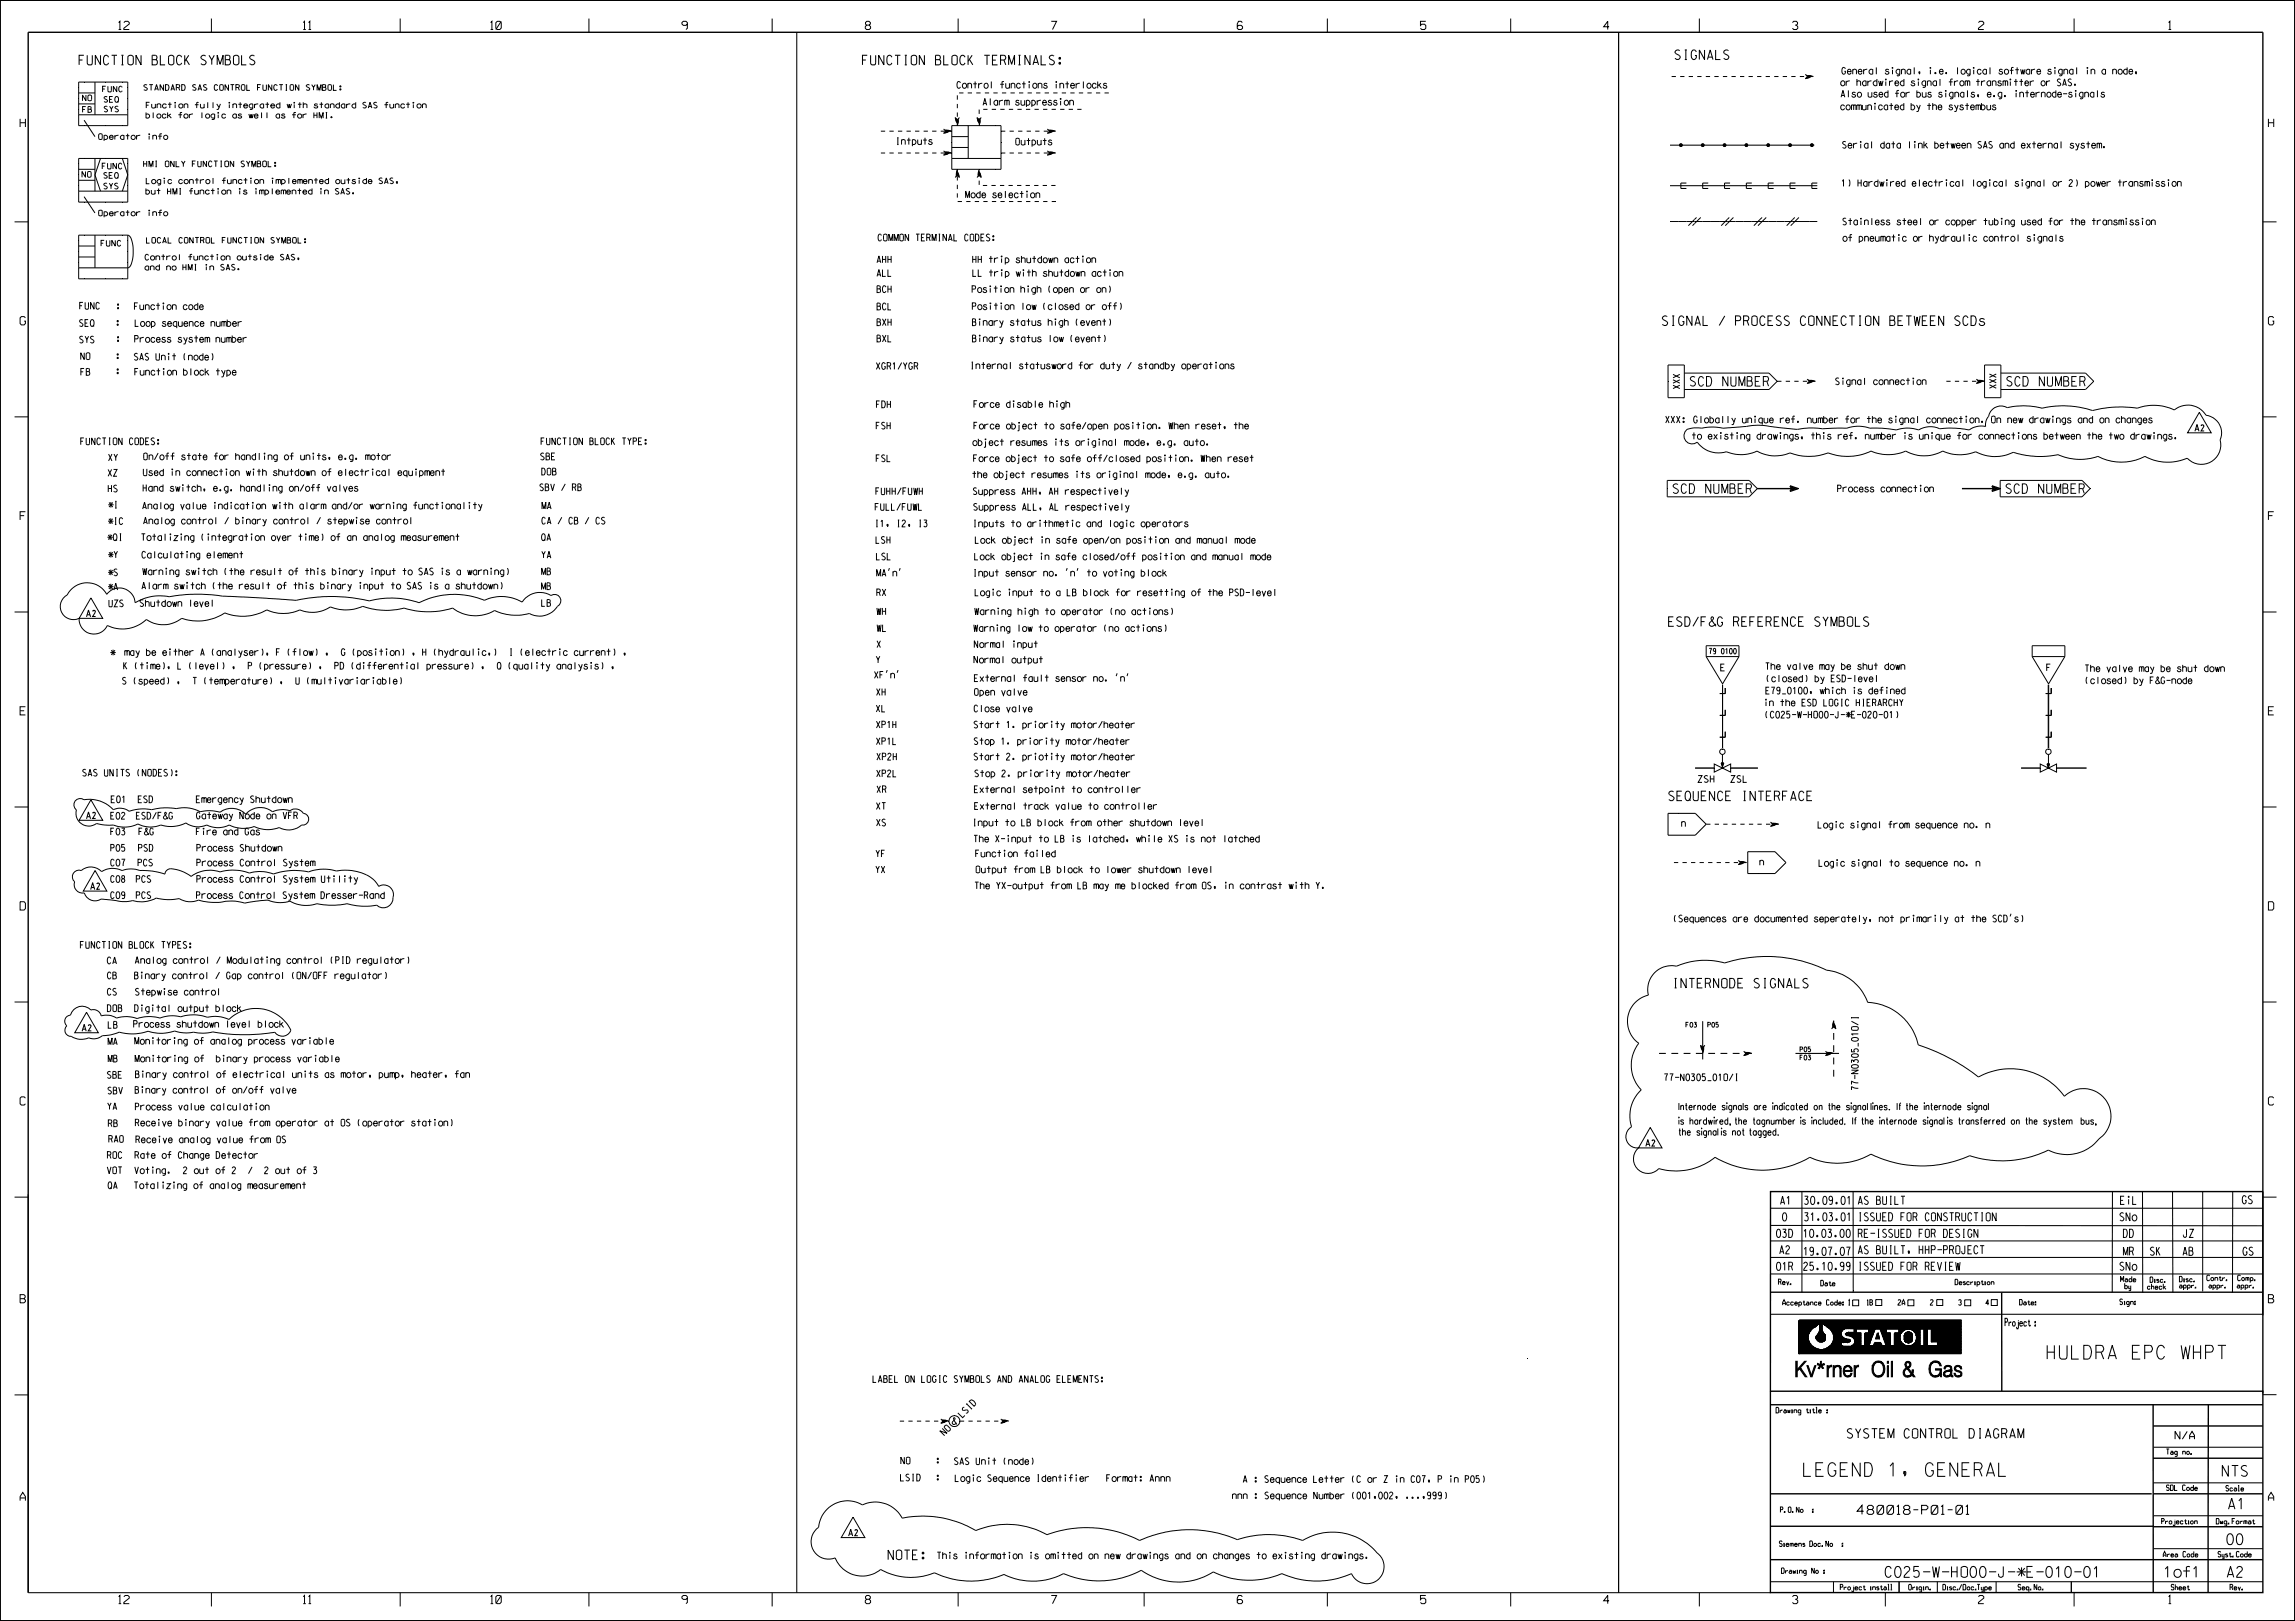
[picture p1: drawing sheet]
<svg xmlns="http://www.w3.org/2000/svg" width="841mm" height="594mm" viewBox="0 0 841 594" stroke-linecap="round" stroke-linejoin="round" font-family="sans-serif">
<defs><g id="words">
<g font-size="5">
<text x="750.2" y="498">HULDRA EPC WHPT</text>
<text x="661" y="541">LEGEND 1, GENERAL</text>
</g>
<g font-size="4">
<text x="814.4" y="541">NTS</text>
<text x="816.6" y="553">A1</text>
<text x="816.1" y="566">00</text>
<text x="690.8" y="578">C025-W-HO 00-J-*E-010-01</text>
<text x="793.2" y="578">1of1</text>
<text x="816.2" y="578">A2</text>
</g>
<g font-size="3.5">
<text x="29" y="23.8">FUNCTION BLOCK SYMBOLS</text>
<text x="316" y="23.8">FUNCTION BLOCK TERMINALS:</text>
<text x="613.8" y="21.8">SIGNALS</text>
<text x="609.2" y="119.3">SIGNAL / PROCESS CONNECTION BETWEEN SCDs</text>
<text x="619.4" y="141.5">SCD NUMBER</text>
<text x="735.4" y="141.5">SCD NUMBER</text>
<text x="613.1" y="180.8">SCD NUMBER</text>
<text x="735.1" y="180.8">SCD NUMBER</text>
<text x="611.5" y="229.5">ESD/F&amp;G REFERENCE SYMBOLS</text>
<text x="611.5" y="293.4">SEQUENCE INTERFACE</text>
<text x="613" y="362">INTERNODE SIGNALS</text>
<text x="677" y="527">SYSTEM CONTROL DIAGRAM</text>
<text x="325.5" y="571.5">NOTE:</text>
</g>
<text font-size="3.3" x="680.5" y="554.9">480018-P01-01</text>
<g font-size="3">
<text x="43.5" y="10.8">12</text>
<text x="111.1" y="10.8">11</text>
<text x="179.8" y="10.8">10</text>
<text x="249.9" y="10.8">9</text>
<text x="317.1" y="10.8">8</text>
<text x="385.2" y="10.8">7</text>
<text x="453.4" y="10.8">6</text>
<text x="520.5" y="10.8">5</text>
<text x="587.7" y="10.8">4</text>
<text x="656.8" y="10.8">3</text>
<text x="725" y="10.8">2</text>
<text x="794.7" y="10.8">1</text>
<text x="7.4" y="46.6">H</text>
<text x="831.3" y="46.6">H</text>
<text x="612" y="82.7">==Hh==Hh==Hh==Hh==</text>
<text x="7.4" y="119">G</text>
<text x="831.3" y="119">G</text>
<text x="7.4" y="190.5">F</text>
<text x="831.3" y="190.5">F</text>
<text x="7.4" y="262">E</text>
<text x="831.3" y="262">E</text>
<text x="7.4" y="333.5">D</text>
<text x="831.3" y="333.5">D</text>
<text x="7.4" y="404.9">C</text>
<text x="831.3" y="404.9">C</text>
<text x="652.5" y="441.4">A1</text>
<text x="661.3" y="441.4">30.09.01</text>
<text x="681" y="441.4">AS BUILT</text>
<text x="777.1" y="441.4">EiL</text>
<text x="821.7" y="441.1">GS</text>
<text x="653.2" y="447.4">0</text>
<text x="661.3" y="447.4">31.03.01</text>
<text x="681" y="447.4">ISSUED FOR CONSTRUCTION</text>
<text x="776.9" y="447.4">SNo</text>
<text x="651" y="453.4">03D</text>
<text x="660.9" y="453.4">10.03.00</text>
<text x="681" y="453.4">RE-ISSUED FOR DESIGN</text>
<text x="778.1" y="453.4">DD</text>
<text x="800.1" y="453.4">JZ</text>
<text x="652.2" y="459.5">A2</text>
<text x="661" y="460">19.07.07</text>
<text x="681" y="459.5">AS BUILT, HHP-PROJECT</text>
<text x="778.1" y="460">MR</text>
<text x="788" y="460">SK</text>
<text x="800" y="460">AB</text>
<text x="822" y="460">GS</text>
<text x="651" y="465.5">01R</text>
<text x="661" y="465.5">25.10.99</text>
<text x="681" y="465.5">ISSUED FOR REVIEW</text>
<text x="776.9" y="465.5">SNo</text>
<text x="7.4" y="477.4">B</text>
<text x="831.3" y="477.4">B</text>
<text x="7.4" y="549.9">A</text>
<text x="831.3" y="549.9">A</text>
<text x="43.5" y="587.6">12</text>
<text x="111.1" y="587.6">11</text>
<text x="179.8" y="587.6">10</text>
<text x="249.9" y="587.6">9</text>
<text x="317.1" y="587.6">8</text>
<text x="385.2" y="587.6">7</text>
<text x="453.4" y="587.6">6</text>
<text x="520.5" y="587.6">5</text>
<text x="587.7" y="587.6">4</text>
<text x="656.8" y="587.6">3</text>
<text x="725" y="587.6">2</text>
<text x="794.7" y="587.6">1</text>
</g>
<text font-size="2.9" x="734.7" y="485.9">Project :</text>
<text font-size="2.8" x="797.1" y="527.3">N/A</text>
<g font-size="2.5">
<text x="675" y="27.2">General signal, i.e. logical software signal in a node,</text>
<text x="350.7" y="32.3">Control functions interlocks</text>
<text x="674.5" y="31.5">or hardwired signal from transmitter or SAS.</text>
<text x="674.7" y="35.6">Also used for bus signals, e.g. internode-signals</text>
<text x="360.2" y="38.6">Alarm suppression</text>
<text x="674.5" y="40.3">communicated by the systembus</text>
<text x="328.4" y="53">Intputs</text>
<text x="372.2" y="53.1">Outputs</text>
<text x="675.2" y="54.3">Serial data link between SAS and external system.</text>
<text x="674.9" y="68.3">1) Hardwired electrical logical signal or 2) power transmission</text>
<text x="353.8" y="72.5">Mode selection</text>
<text x="675.3" y="82.4">Stainless steel or copper tubing used for the transmission</text>
<text x="321.8" y="88.3">COMMON TERMINAL CODES:</text>
<text x="675.3" y="88.4">of pneumatic or hydraulic control signals</text>
<text x="321.4" y="101.3">ALL</text>
<text x="321.4" y="96.3">AHH</text>
<text x="356.5" y="96.3">HH trip shutdown action</text>
<text x="356.5" y="101.3">LL trip with shutdown action</text>
<text x="321.4" y="107.2">BCH</text>
<text x="356.3" y="107.2">Position high (open or on)</text>
<text x="29.2" y="113.3">FUNC</text>
<text x="42.7" y="113.3">:</text>
<text x="49.3" y="113.5">Function code</text>
<text x="321.4" y="113.6">BCL</text>
<text x="356.3" y="113.5">Position low (closed or off)</text>
<text x="29.2" y="119.6">SEQ</text>
<text x="42.5" y="119.4">:</text>
<text x="49.5" y="119.6">Loop sequence number</text>
<text x="321.4" y="119.3">BXH</text>
<text x="356.3" y="119.3">Binary status high (event)</text>
<text x="29.2" y="125.7">SYS</text>
<text x="42.7" y="125.3">:</text>
<text x="49.4" y="125.5">Process system number</text>
<text x="321.4" y="125.3">BXL</text>
<text x="356.4" y="125.3">Binary status low (event)</text>
<text x="29.6" y="131.8">NO</text>
<text x="42.5" y="131.6">:</text>
<text x="49.2" y="132">SAS Unit (node)</text>
<text x="29.6" y="137.5">FB</text>
<text x="42.5" y="137.1">:</text>
<text x="49.4" y="137.5">Function block type</text>
<text x="321.1" y="135.4">XGR1/YGR</text>
<text x="355.7" y="135.2">Internal statusword for duty / standby operations</text>
<text x="615.6" y="142.4" transform="rotate(-90 615.6 142.4)">XXX</text>
<text x="672.7" y="141">Signal connection</text>
<text x="731.5" y="142.2" transform="rotate(-90 731.5 142.2)">XXX</text>
<text x="321.2" y="149.4">FDH</text>
<text x="356.9" y="149.3">Force disable high</text>
<text x="610.4" y="155">XXX:</text>
<text x="620.7" y="155">Globally unique ref. number for the signal connection. On new drawings and on changes</text>
<text x="321.1" y="157.2">FSH</text>
<text x="356.9" y="157.2">Force object to safe/open position. When reset, the</text>
<text x="620" y="161">to existing drawings, this ref. number is unique for connections between the two drawings.</text>
<text x="804.2" y="158">A2</text>
<text x="29.6" y="163">FUNCTION CODES:</text>
<text x="198.3" y="163">FUNCTION BLOCK TYPE:</text>
<text x="356.5" y="163.3">object resumes its original mode, e.g. auto.</text>
<text x="39.8" y="168.9">XY</text>
<text x="52.6" y="168.5">On/off state for handling of units, e.g. motor</text>
<text x="198.1" y="168.5">SBE</text>
<text x="321.1" y="169.2">FSL</text>
<text x="356.8" y="169.2">Force object to safe off/closed position. When reset</text>
<text x="39.6" y="174.5">XZ</text>
<text x="52.6" y="174.3">Used in connection with shutdown of electrical equipment</text>
<text x="197.8" y="179.8">SBV / RB</text>
<text x="198.5" y="174.1">DOB</text>
<text x="356.3" y="175.1">the object resumes its original mode, e.g. auto.</text>
<text x="39.7" y="180.3">HS</text>
<text x="52.4" y="180.1">Hand switch, e.g. handling on/off valves</text>
<text x="321" y="181.2">FUHH/FUWH</text>
<text x="356.7" y="181.2">Suppress AHH, AH respectively</text>
<text x="673.4" y="180.3">Process connection</text>
<text x="39.8" y="186.2">*I</text>
<text x="52.3" y="186.5">Analog value indication with alarm and/or warning functionality</text>
<text x="198.6" y="186.5">MA</text>
<text x="320.7" y="187">FULL/FUWL</text>
<text x="356.8" y="187">Suppress ALL, AL respectively</text>
<text x="39.7" y="192.2">*IC</text>
<text x="52.6" y="192">Analog control / binary control / stepwise control</text>
<text x="198.6" y="192">CA / CB / CS</text>
<text x="320.7" y="193.1">I1, I2, I3</text>
<text x="356.6" y="193.1">Inputs to arithmetic and logic operators</text>
<text x="39.5" y="198.1">*QI</text>
<text x="51.9" y="198.1">Totalizing (integration over time) of an analog measurement</text>
<text x="198.5" y="198.1">QA</text>
<text x="321" y="199.1">LSH</text>
<text x="357.4" y="199.1">Lock object in safe open/on position and manual mode</text>
<text x="39.8" y="204.5">*Y</text>
<text x="52" y="204.5">Calculating element</text>
<text x="198.5" y="204.5">YA</text>
<text x="321.2" y="205.2">LSL</text>
<text x="357.2" y="205.2">Lock object in safe closed/off position and manual mode</text>
<text x="39.8" y="211">*S</text>
<text x="52" y="215.9">Alarm switch (the result of this binary input to SAS is a shutdown)</text>
<text x="52.3" y="210.7">Warning switch (the result of this binary input to SAS is a warning)</text>
<text x="198.5" y="210.6">MB</text>
<text x="321.3" y="211.2">MA’n’</text>
<text x="356.7" y="211.2">Input sensor no. ’n’ to voting block</text>
<text x="39.8" y="216.2">*A</text>
<text x="198.5" y="216">MB</text>
<text x="321.3" y="218.3">RX</text>
<text x="357.3" y="218.3">Logic input to a LB block for resetting of the PSD-level</text>
<text x="31.6" y="226">A2</text>
<text x="39.9" y="222.3">UZS</text>
<text x="51.3" y="222.3">Shutdown level</text>
<text x="198.5" y="222.2">LB</text>
<text x="321.4" y="225.3">WH</text>
<text x="357.2" y="225.3">Warning high to operator (no actions)</text>
<text x="321.4" y="231.4">WL</text>
<text x="356.9" y="231.4">Warning low to operator (no actions)</text>
<text x="321.4" y="237.3">X</text>
<text x="357" y="237.3">Normal input</text>
<text x="40.6" y="240.4">*</text>
<text x="45.3" y="245.2">K (time), L (level) ,</text>
<text x="45.7" y="240.2">may be either A (analyser), F (flow) ,</text>
<text x="89.8" y="245.2">P (pressure) ,</text>
<text x="120.6" y="245.2">PD (differential pressure) ,</text>
<text x="127.8" y="240.2">G (position) , H (hydraulic,)</text>
<text x="180.1" y="245.2">Q (quality analysis) ,</text>
<text x="190.3" y="240.2">I (electric current) ,</text>
<text x="321.1" y="243">Y</text>
<text x="356.9" y="243">Normal output</text>
<text x="630.5" y="245.9">E</text>
<text x="647" y="245.4">The valve may be shut down</text>
<text x="750" y="245.9">F</text>
<text x="44.9" y="250.7">S (speed) ,</text>
<text x="69.1" y="250.7">T (temperature) ,</text>
<text x="106.2" y="250.7">U (multivariariable)</text>
<text x="320.5" y="248.6">XF’n’</text>
<text x="357.1" y="249.8">External fault sensor no. ’n’</text>
<text x="647.3" y="249.9">(closed) by ESD-level</text>
<text x="764.1" y="246.2">The valve may be shut down</text>
<text x="764.1" y="250.6">(closed) by F&amp;G-node</text>
<text x="321.2" y="254.8">XH</text>
<text x="357.1" y="254.8">Open valve</text>
<text x="647.1" y="254.3">E79_0100, which is defined</text>
<text x="321.1" y="260.9">XL</text>
<text x="357" y="260.9">Close valve</text>
<text x="646.5" y="258.7">in the ESD LOGIC HIERARCHY</text>
<text x="646.8" y="263.1">(C025-W-HO00-J-*E-020-01)</text>
<text x="321.2" y="266.8">XP1H</text>
<text x="357" y="266.8">Start 1. priority motor/heater</text>
<text x="321.2" y="272.8">XP1L</text>
<text x="357" y="272.8">Stop 1. priority motor/heater</text>
<text x="321.4" y="278.5">XP2H</text>
<text x="357" y="278.5">Start 2. priotity motor/heater</text>
<text x="30.3" y="284.4">SAS UNITS (NODES):</text>
<text x="321.3" y="284.7">XP2L</text>
<text x="357.2" y="284.7">Stop 2. priority motor/heater</text>
<text x="622.3" y="286.7">ZSH</text>
<text x="634.3" y="286.7">ZSL</text>
<text x="321.4" y="290.5">XR</text>
<text x="357.1" y="290.5">External setpoint to controller</text>
<text x="40.8" y="294.1">E01</text>
<text x="50.7" y="294.1">ESD</text>
<text x="72" y="294.1">Emergency Shutdown</text>
<text x="321.2" y="296.6">XT</text>
<text x="357.2" y="296.6">External track value to controller</text>
<text x="31.6" y="300">A2</text>
<text x="40.6" y="306">F03</text>
<text x="40.6" y="300.2">E02</text>
<text x="50" y="300.2">ESD/F&amp;G</text>
<text x="50.9" y="306">F&amp;G</text>
<text x="72" y="306">Fire and Gas</text>
<text x="72" y="300.1">Gateway Node on VFR</text>
<text x="321.2" y="302.7">XS</text>
<text x="356.5" y="302.7">Input to LB block from other shutdown level</text>
<text x="616.2" y="302.9">n</text>
<text x="666.3" y="303.5">Logic signal from sequence no. n</text>
<text x="40.6" y="311.9">P05</text>
<text x="50.8" y="311.9">PSD</text>
<text x="72.1" y="311.9">Process Shutdown</text>
<text x="356.9" y="308.6">The X-input to LB is latched, while XS is not latched</text>
<text x="40.6" y="317.3">C07</text>
<text x="50.6" y="317.3">PCS</text>
<text x="72.1" y="317.3">Process Control System</text>
<text x="321" y="314.1">YF</text>
<text x="357.5" y="314">Function failed</text>
<text x="644.9" y="317.1">n</text>
<text x="666.6" y="317.5">Logic signal to sequence no. n</text>
<text x="40.6" y="323.3">C08</text>
<text x="50" y="323.3">PCS</text>
<text x="72.1" y="323.3">Process Control System Utility</text>
<text x="321" y="319.9">YX</text>
<text x="357.7" y="319.8">Output from LB block to lower shutdown level</text>
<text x="33.1" y="326">A2</text>
<text x="40.6" y="329.3">C09</text>
<text x="50" y="329.3">PCS</text>
<text x="72" y="329.3">Process Control System Dresser-Rand</text>
<text x="357.3" y="325.8">The YX-output from LB may me blocked from OS, in contrast with Y.</text>
<text x="613.2" y="337.8">(Sequences are documented seperately, not primarily at the SCD’s)</text>
<text x="29.5" y="347.5">FUNCTION BLOCK TYPES:</text>
<text x="39.3" y="353.2">CA</text>
<text x="49.6" y="353.1">Analog control / Modulating control (PID regulator)</text>
<text x="39.4" y="358.7">CB</text>
<text x="49.3" y="358.7">Binary control / Gap control (ON/OFF regulator)</text>
<text x="39.4" y="364.7">CS</text>
<text x="49.7" y="364.7">Stepwise control</text>
<text x="39.4" y="370.7">DOB</text>
<text x="49.4" y="370.7">Digital output block</text>
<text x="30" y="377.9">A2</text>
<text x="39.7" y="376.8">LB</text>
<text x="49" y="376.5">Process shutdown level block</text>
<text x="39.6" y="382.8">MA</text>
<text x="49.4" y="382.7">Monitoring of analog process variable</text>
<text x="39.7" y="389.1">MB</text>
<text x="49.5" y="389.1">Monitoring of</text>
<text x="79.3" y="389.1">binary process variable</text>
<text x="39.4" y="395.1">SBE</text>
<text x="49.7" y="394.9">Binary control of electrical units as motor, pump, heater, fan</text>
<text x="39.6" y="400.9">SBV</text>
<text x="49.5" y="400.6">Binary control of on/off valve</text>
<text x="609.9" y="396">77-N0305_01O/I</text>
<text x="681" y="399.4" transform="rotate(-90 681 399.4)">77-N0305_01O/I</text>
<text x="39.5" y="406.6">YA</text>
<text x="49.6" y="406.8">Process value calculation</text>
<text x="615.2" y="406.7">Internode signals are indicated on the signal lines.</text>
<text x="695" y="406.7">If the internode signal</text>
<text x="39.7" y="412.9">RB</text>
<text x="49.6" y="412.6">Receive binary value from operator at OS (operator station)</text>
<text x="615.2" y="412">is hardwired, the tagnumber is included.</text>
<text x="681" y="412">If the internode signal is transferred on the system bus,</text>
<text x="39.9" y="418.6">RAO</text>
<text x="49.8" y="418.8">Receive analog value from OS</text>
<text x="615.2" y="416">the signal is not tagged.</text>
<text x="39.4" y="424.5">ROC</text>
<text x="49.5" y="424.5">Rate of Change Detector</text>
<text x="603" y="420.1">A2</text>
<text x="39.3" y="430.1">VOT</text>
<text x="49.4" y="430.1">Voting.</text>
<text x="68.1" y="430.1">2 out of 2</text>
<text x="91.3" y="430.1">/</text>
<text x="95.5" y="430.1">2 out of 3</text>
<text x="39.6" y="435.6">QA</text>
<text x="49.2" y="435.6">Totalizing of analog measurement</text>
<text x="319.9" y="506.6">LABEL ON LOGIC SYMBOLS AND ANALOG ELEMENTS:</text>
<text x="348.9" y="522">&amp;</text>
<text x="352.7" y="519.5" transform="rotate(-45 352.7 519.5)">L SID</text>
<text x="346.2" y="526.1" transform="rotate(-45 346.2 526.1)">NO</text>
<text x="330.1" y="536.5">NO</text>
<text x="343.1" y="536.3">:</text>
<text x="349.8" y="536.7">SAS Unit (node)</text>
<text x="330" y="542.7">LSID</text>
<text x="343.1" y="542.5">:</text>
<text x="350.1" y="542.9">Logic Sequence Identifier</text>
<text x="405.5" y="542.9">Format: Annn</text>
<text x="455.6" y="543.3">A : Sequence Letter (C or Z in C07, P in P05)</text>
<text x="451.7" y="549.3">nnn : Sequence Number (001,002, ...,999)</text>
<text x="310.9" y="562.9">A2</text>
<text x="343.5" y="571.3">This information is omitted on new drawings and on changes to existing drawings.</text>
</g>
<g font-size="2.1">
<text x="37.6" y="33.7">FUNC</text>
<text x="52.7" y="33.1">STANDARD SAS CONTROL FUNCTION SYMBOL:</text>
<text x="30.2" y="36.9">NO</text>
<text x="30.3" y="41.2">FB</text>
<text x="38.1" y="37.5">SEQ</text>
<text x="38.2" y="41">SYS</text>
<text x="53.6" y="39.6">Function fully integrated with standard SAS function</text>
<text x="53.5" y="43.3">block for logic as well as for HMI.</text>
<text x="36.1" y="51.1">Operator info</text>
<text x="30.1" y="64.9">NO</text>
<text x="37.4" y="61.9">FUNC</text>
<text x="38" y="65.3">SEQ</text>
<text x="52.6" y="61.1">HMI ONLY FUNCTION SYMBOL:</text>
<text x="38" y="69.2">SYS</text>
<text x="53.5" y="71.2">but HMI function is implemented in SAS.</text>
<text x="53.6" y="67.3">Logic control function implemented outside SAS,</text>
<text x="36.1" y="79.1">Operator info</text>
<text x="53.7" y="89.1">LOCAL CONTROL FUNCTION SYMBOL:</text>
<text x="37" y="90.2">FUNC</text>
<text x="53.2" y="95.3">Control function outside SAS,</text>
<text x="53.1" y="99">and no HMI in SAS.</text>
</g>
<g font-size="2">
<text x="626.3" y="239.6">79 0100</text>
<text x="651.7" y="470.7">Rev.</text>
<text x="667.2" y="471.2">Date</text>
<text x="716.5" y="470.8">Description</text>
<text x="777.1" y="469.7">Made</text>
<text x="778.6" y="472.2">by</text>
<text x="786.9" y="472.5">check</text>
<text x="787.9" y="469.9">Disc.</text>
<text x="798.6" y="469.7">Disc.</text>
<text x="798.6" y="472">appr.</text>
<text x="808.7" y="469.3">Contr.</text>
<text x="809.4" y="472">appr.</text>
<text x="819.8" y="472">appr.</text>
<text x="820" y="469.3">Comp.</text>
<text x="653.3" y="478.3">Acceptance Code:</text>
<text x="683.4" y="478.3">1</text>
<text x="727.3" y="478.3">4</text>
<text x="740.1" y="478.2">Date:</text>
<text x="776.8" y="478">Sign:</text>
<text x="650.8" y="517.8">Drawing title :</text>
<text x="793.9" y="533">Tag no.</text>
<text x="793.9" y="546.2">SDL Code</text>
<text x="815.7" y="546.4">Scale</text>
<text x="652.4" y="554.2">P. O. No :</text>
<text x="792.1" y="558.5">Projection</text>
<text x="812.2" y="558.5">Dwg. Format</text>
<text x="652.1" y="566.7">Siemens Doc. No</text>
<text x="674.3" y="566.7">:</text>
<text x="792.7" y="570.5">Area Code</text>
<text x="812.8" y="570.5">Syst. Code</text>
<text x="652.8" y="576.6">Drawing No :</text>
<text x="674.4" y="582.6">Project install</text>
<text x="699.4" y="582.6">Origin.</text>
<text x="711.9" y="582.6">Disc./Doc.Type</text>
<text x="739.5" y="582.6">Seq. No.</text>
<text x="795.6" y="582.6">Sheet</text>
<text x="817.2" y="582.6">Rev.</text>
</g>
<g font-size="1.7">
<text x="617.8" y="376.4">F03</text>
<text x="625.8" y="376.4">P05</text>
<text x="659.6" y="385.4">P05</text>
<text x="659.6" y="388.4">F03</text>
</g>
</g></defs>
<g fill="none" stroke="#000" stroke-width=".37">
<path d="M0 .1h841v593.9h-841zM.1 .1h840.8v593.8h-840.8zM77.5 6.8v5M146.6 6.8v5M215.8 6.8v5M283 6.8v5M351.1 6.8v5M419.3 6.8v5M486.4 6.8v5M553.6 6.8v5M622.7 6.8v5M690.9 6.8v5"/>
<path d="M760.1 6.8v5M28.8 30.1h18v15.9h-18zM28.8 34.1h6M28.8 38.1h6M34.8 30.1v12M28.8 58.1h18v16h-18zM28.8 42.1h18M34.8 58.1v11.9M36.8 58.1l-2 6 2 5.9M44.8 58.1l2 6-2 5.9M348.8 46h18v16h-18zM348.8 58.1h18"/>
<path d="M348.8 50.1h6M348.8 54h6M354.8 46v12.1M28.8 70h18M28.8 62h6M28.8 66.1h6M5.3 81.3h5M28.8 86.2h18v16h-18zM28.8 90.1h6M28.8 94.2h6M34.8 86.2v11.9M46.8 86.2a3.1 3.1 0 0 1 1.8 3l.1 .7a11.3 11.3 0 0 1-1.4 8l-.5 .2h-18"/>
<path d="M829.2 81.3h5M611.3 133.8h5.9v11.9h-5.9zM617.2 136.7h31.1l3 3-3 3h-31.1M727.2 133.8h6v11.9h-6zM733.2 136.7h31l3 3-3 3h-31M5.3 152.8h5M728.7 152.6a4.6 4.6 0 0 1 6.9-3.2l6-.7 4.2 .3a12.3 12.3 0 0 0 6.5-.1 34.9 34.9 0 0 1 14.5 1.5 41 41 0 0 1 16.4-.8 17.6 17.6 0 0 1 13.6 .6 7.8 7.8 0 0 1 11.6 2 6.5 6.5 0 0 1 5.2 9 7.1 7.1 0 0 1-3.5 8.1 7.1 7.1 0 0 1-8.6-1.4 17.8 17.8 0 0 1-15.5-.7 18.6 18.6 0 0 1-17.2 0 19.8 19.8 0 0 1-14.7-.6 32.3 32.3 0 0 1-16.4-.8 15 15 0 0 1-13.7-.3 15.4 15.4 0 0 1-12.1-.2 14.1 14.1 0 0 1-13.6 0 16 16 0 0 1-12.7 0 20.2 20.2 0 0 1-15.7 .7 19.9 19.9 0 0 1-14 0 13.5 13.5 0 0 1-12.1-.7 13.7 13.7 0 0 1-11.2 .2 9.7 9.7 0 0 1-10.6-3.5 3 3 0 0 1-4.3-.4 3 3 0 0 1 .5-4.3 11 11 0 0 1 5.4-.4 23.2 23.2 0 0 1 8.6 0l8.6-.8a38.6 38.6 0 0 1 12 .7l1.7 .2a19.7 19.7 0 0 0 8.3-.2l5 .3 4.9-.2a19.9 19.9 0 0 0 6.9-.6h2.8l2.8 .6 5.3 .1a16.7 16.7 0 0 0 8-.1l2.8 .2 1.8 .4 2.8-1 2-.1a15.6 15.6 0 0 0 7.1 .5l5 .3a2.33 2.33 0 0 0 3-.5l2.3-.6 2.3 .2M805.9 151.1l4.4 7.5h-8.7zM829.2 152.8h5M611 176h30l3 3-3 3.1h-30zM733 176h30l2.9 3-2.9 3.1h-30zM26.2 215.9a8.2 8.2 0 0 1 12.9 1.9 5.8 5.8 0 0 1 6.3-2.1 5.8 5.8 0 0 1 4.1 5.2 17.2 17.2 0 0 1 12.5-2.2 65.7 65.7 0 0 1 21.1-.2l21.6 1.2a24.9 24.9 0 0 0 9.3-.6 61.5 61.5 0 0 1 21.3 1.1 31.3 31.3 0 0 1 18.2 .7 28.7 28.7 0 0 1 24-.9 15 15 0 0 1 13.8 .6 7.8 7.8 0 0 1 10.6-2.4 2.33 2.33 0 0 1 3.3 .7 2.33 2.33 0 0 1-.9 3.3 7.8 7.8 0 0 1-10.3 2.6 18.4 18.4 0 0 1-12.8-1.1 13.8 13.8 0 0 1-15.3-.9 29.8 29.8 0 0 1-17.8 0 26.2 26.2 0 0 1-15.2-.6 15.2 15.2 0 0 1-11.8 .2 12 12 0 0 1-11.2 1.1 14.5 14.5 0 0 1-12.1 0 18.1 18.1 0 0 1-15.4 1.1 18 18 0 0 1-15.8 2 11 11 0 0 1-13 .4 12.7 12.7 0 0 1-14.3 2.2 5.4 5.4 0 0 1-6.2 3 5.4 5.4 0 0 1-4.1-5.6 4.8 4.8 0 0 1-6.4-2.2 4.8 4.8 0 0 1 2-6.4z"/>
<path d="M33.3 219.1l4.3 7.5h-8.6zM325.9 208.2l-.3 .9M329.9 208.2l-.3 .9M391.1 208.2l-.4 .9M395 208.2l-.3 .9M5.3 224.3h5M126.4 238.2l-.5-.5a1.39 1.39 0 0 0-.8 1.3 1.39 1.39 0 0 0 .8 1.2l.5-.5v-.5h-.4M829.2 224.3h5M325.1 245.6l-.3 .9M329.1 245.6l-.3 .9M409.4 246.7l-.4 1.1M413.3 246.7l-.3 1.1"/>
<path d="M625.2 240.6v-4h12v4M625.2 240.6h12M625.2 240.6l6 10 6-10M631.2 250.9v23.2M632.2 252.1v2h-2M744.7 240.6v-4h12v4M744.7 240.6h12M744.7 240.6l6 10 6-10M750.6 250.9v23.2M750.7 250.9v23.2M751.6 252.1v2M751.8 252.1v2h-2.2"/>
<path d="M628.2 280v2.9l6-2.9v2.9zM630.7 279.5h1l-.5 1.6zM631.2 276.5v5M631.2 279.8v.6l.2-.7h-.4l.2 .9 .3-1h-.7l.4 1.2M632.2 268.1v2.1h-2M632.2 260.1v2h-2M747.6 280l6 2.9v-2.9l-6 2.9zM750.1 279.9h1l-.5 1.5zM750.7 276.5v5M751.6 260.1v2M751.6 268.1v2.1M751.8 268.1v2.1h-2.2"/>
<path d="M751.8 260.1v2h-2.2M5.3 295.7h5M27.5 293.5a2.39 2.39 0 0 1 3.3-.4 12 12 0 0 1 10.7 3.6 5.6 5.6 0 0 1 5.8 .6 15.8 15.8 0 0 1 8.3-.6 21.9 21.9 0 0 1 9-.4 12.3 12.3 0 0 1 8.7 1.2 14.6 14.6 0 0 1 7.3 .1 7.2 7.2 0 0 1 9.4 .7 7.1 7.1 0 0 1 9.9-.8 9.3 9.3 0 0 1 6.4-.4 3.4 3.4 0 0 1 4.8 .9 2.18 2.18 0 0 1 2 2.5 2.18 2.18 0 0 1-2.6 1.8 7.2 7.2 0 0 1-8.2 1 11.6 11.6 0 0 1-9.2-.4 11.5 11.5 0 0 1-9.1-.6 9 9 0 0 1-8.2 0 7.8 7.8 0 0 1-7.7-.7 12.4 12.4 0 0 1-9.2 .7 9.9 9.9 0 0 1-8.4-.4 11.1 11.1 0 0 1-9 .4 17.3 17.3 0 0 1-6.1-.5 4.7 4.7 0 0 1-5.5 .1 4.7 4.7 0 0 1-1.9-5.1 2.43 2.43 0 0 1-.5-3.3zM33.3 293.1l4.3 7.5h-8.6zM750.5 280.1l.2 .5 .1-.6h-.4l.3 .9 .3-.9h-.8l.5 1.2M829.2 295.7h5M27.4 319.4l1.6-.6 .8 .2a5.4 5.4 0 0 1 7.5 .4 7.6 7.6 0 0 1 7.4-.4 9.3 9.3 0 0 1 6.6 0h.9a24.7 24.7 0 0 1 8.3 1.3 2.27 2.27 0 0 1 3.1-1.8l3.8 1.1 2.7 1.6a11.4 11.4 0 0 1 10.5-1.7 17.5 17.5 0 0 1 10.8 .4 13.8 13.8 0 0 1 8.8 .4 23.8 23.8 0 0 1 12.9-.8 15.8 15.8 0 0 1 10.2-.3 16.5 16.5 0 0 1 14.1 3.7l1.4 1.9a3.5 3.5 0 0 1 4 .2 3.5 3.5 0 0 1 1.2 3.9 3.5 3.5 0 0 1-2 3.4 3.5 3.5 0 0 1-4-.6l-5 .4-4.2-.5a5.1 5.1 0 0 0-4.1 0l-4.3 .1-2.5-.3a4.3 4.3 0 0 0-3.6 .2 12 12 0 0 1-8-1.4 11.5 11.5 0 0 1-8.1-.4l-4.3 .4a13.4 13.4 0 0 1-7.7 0h-2.6a22.8 22.8 0 0 1-10.8-.4 7.8 7.8 0 0 1-7.1-.5 18.5 18.5 0 0 1-8.5-.2 11.4 11.4 0 0 1-8.6 .9 21.9 21.9 0 0 1-8.8-.3l-2.8-.2a4.1 4.1 0 0 1-6.1-2.3 3.1 3.1 0 0 1-3.6-4.1 2.41 2.41 0 0 1 .1-3.7zM34.8 319l4.4 7.5h-8.7zM736.9 334.8l-.3 1M606.3 356.5a8.6 8.6 0 0 1 8-2.4 26.4 26.4 0 0 1 17.7-1.2 50.5 50.5 0 0 1 37.4 2.6 17.9 17.9 0 0 1 15 11.8 20 20 0 0 1 18.5 15.6 73 73 0 0 1 22.1 11.8 24.3 24.3 0 0 1 31.5 7 10.1 10.1 0 0 1 14.8 1 10.1 10.1 0 0 1-2.1 14.6 14.9 14.9 0 0 1-18.6 4.1 38.3 38.3 0 0 1-28.8 2.1 42.5 42.5 0 0 1-36.2-.6 24.5 24.5 0 0 1-22.4 1.2 34.1 34.1 0 0 1-34.7 0 23 23 0 0 1-20.6 4.1 5.3 5.3 0 0 1-7.8 .2 5.3 5.3 0 0 1 .3-7.8 4.2 4.2 0 0 1-4.4-2.8 4.2 4.2 0 0 1 1.9-4.9 13 13 0 0 1 3.5-13.5 13 13 0 0 1-.9-17.1 9.9 9.9 0 0 1-3.9-10 9.9 9.9 0 0 1 7.5-7.7 8.7 8.7 0 0 1 2.2-8.1zM5.3 367.2h5M27 370a4.4 4.4 0 0 1 6.3 .1 2.94 2.94 0 0 1 3.8 2.2 6.8 6.8 0 0 1 5.6 .8 11.5 11.5 0 0 1 7.5 .1 14.2 14.2 0 0 1 8.4-.1 12.3 12.3 0 0 1 7.7-.5 15.2 15.2 0 0 1 9.7 .2 12.3 12.3 0 0 1 7.9 .8 14.2 14.2 0 0 1 22.7 3.9 3.3 3.3 0 0 1-5.9 .8 68.4 68.4 0 0 1-22.7-.2 15 15 0 0 1-7.1 .1 13.1 13.1 0 0 1-6.9-.4 14.9 14.9 0 0 1-9.7 .1 17.8 17.8 0 0 1-10.6 .3 14.4 14.4 0 0 1-6.2 1.3 5 5 0 0 1-5 .8 6.7 6.7 0 0 1-6.4-.5 2.22 2.22 0 0 1-2.2-1.4 2.22 2.22 0 0 1 .6-2.5 2.26 2.26 0 0 1-.7-2.4 2.26 2.26 0 0 1 2-1.5z"/>
<path d="M31.7 370.9l4.3 7.5h-8.6zM829.2 367.2h5M604.7 413.2l4.3 7.4h-8.6zM615.2 409.4v.2zM623.6 413.4v.2zM628.1 409.4v.2zM630.8 413.4v.2zM632.8 404.1v.2zM649.6 404.1v.2zM653.8 404.1v.2zM659.8 409.5h.2zM664 409.4v.2z"/>
<path d="M678.3 404.1v.2zM679.6 410.4h.6M680.3 409.5l-.5 .5v2M686.3 404.1v.2zM688.8 409.4v.2zM705.1 404.1v.2zM706.4 409.4v.2zM713.7 409.4v.2zM722.7 404.1v.2zM5.3 438.7h5M67.2 428.1a.6 .6 0 0 1 .8-.5 .6 .6 0 0 1 .3 .9l-1.1 1.6h1.2M829.2 438.7h5"/>
<path d="M685.2 476.3h.7l.2 .3-.2 .6 .3 .8-.3 .3h-.7zM685.2 477.2h.7M687.4 476.2h2.2v2.2h-2.2zM695.5 476.6l.3-.3 .7 .3v.3l-1 1.1v.3h1M697 478.3v-1l.5-1 .5 1v1M697 477.6h1M699.1 476.3h2.2v2.2h-2.2zM707.4 476.6l.2-.3h.5l.3 .3v.3l-1 1.1v.3h1M709.7 476.2h2.2v2.2h-2.2zM717.7 476.6l.7-.3 .3 1.3-.3 .7-.7-.3M718.2 477.2h.2M720 476.3h2.2v2.2h-2.2z"/>
<path d="M729.7 476.2h2.2v2.2h-2.2zM659.1 483.9h.2v12.2h-.2zM659.3 484.3h7.5v.2h-7.5zM659.3 484.5l7.5 .2zM659.3 484.7h7.3v.2h-7.3zM659.3 484.7h7.2v.2h-7.2zM659.3 484.9h7.2v.2h-7.2zM659.3 485.1l6.9 .2zM659.3 485.3h6.7v.2h-6.7zM659.3 485.5l6.5 .2zM659.3 485.7h6.3v.2h-6.3zM659.3 485.9h6.1v.2h-6.1z"/>
<path d="M659.3 485.9h5.9v.2h-5.9zM659.3 486.1l5.7 .2zM659.3 486.3h5.2v.2h-5.2zM659.3 486.5h5v.2h-5zM659.3 486.7l4.8 .2zM659.3 486.9h4.6v.2h-4.6zM659.3 487.1l4.4 .1zM659.3 487.2h4.2v.2h-4.2zM659.3 487.4h4v.3h-4zM659.3 487.7l4 .1zM659.3 487.8h3.8v.2h-3.8zM659.3 488h3.8v.3h-3.8z"/>
<path d="M659.3 488h3.6v.3h-3.6zM659.3 488.3l3.6 .1zM659.3 488.4h3.6v.2h-3.6zM659.3 488.6l3.6 .2zM659.3 488.8h3.4v.2h-3.4zM659.3 489h3.4v.2h-3.4zM659.3 489.2l3.4 .2zM659.3 489.4h3.4v.2h-3.4zM659.3 489.6h3.4v.2h-3.4zM659.3 489.8l3.2 .2zM659.3 490h3.2v.2h-3.2zM659.3 490.2l3.2 .2z"/>
<path d="M659.3 490.4h3.4v.2h-3.4zM659.3 490.6h3.4v.2h-3.4zM659.3 490.8l3.4 .2zM659.3 491h3.4v.2h-3.4zM659.3 491.2h3.4v.2h-3.4zM659.3 491.4l3.4 .2zM659.3 491.4l3.6 .2zM659.3 491.6h3.6v.2h-3.6zM659.3 491.8l3.6 .1zM659.3 491.9h3.8v.2h-3.8zM659.3 492.1h3.8v.3h-3.8zM659.3 492.4l4 .1z"/>
<path d="M659.3 492.5h4.2v.2h-4.2zM659.3 492.7h4.2v.3h-4.2zM659.3 493l4.4 .1zM659.3 493.1h4.6v.2h-4.6zM659.3 493.3l4.8 .2zM659.3 493.5h5v.2h-5zM659.3 493.5h5.2v.2h-5.2zM659.3 493.7h5.5v.2h-5.5zM659.3 493.9l5.9 .2zM659.3 494.1h6.1v.2h-6.1zM659.3 494.3h6.7v.2h-6.7zM659.3 494.5l7.5 .2z"/>
<path d="M659.3 494.5l59.5 .2M662.3 489.8l.2 .2zM662.3 490l.2 .2zM662.3 490.2l.2 .2zM662.3 490.4l.2 .2zM662.5 488.8l.2 .2zM662.5 489l.2 .2zM662.5 489.2l.2 .2zM662.5 489.4l.2 .2zM662.5 489.6l.2-.2-.2 .4zM662.5 490.4l.2 .2zM662.5 490.6l.2 .2z"/>
<path d="M662.5 490.8l.2 .2zM662.5 491l.2 .2zM662.5 491.2l.2 .2zM662.7 488.4l.2 .2zM662.7 489.4v.2v-.2M662.7 491.2v.2v-.2M662.7 491.2l.2 .4zM662.7 491.6l.2 .2zM662.7 491.8l.2 .1zM662.9 488l.2 .3zM662.9 488.4v.2v-.2M662.9 488.4l-.2 .4z"/>
<path d="M662.9 491.8l.2 .3zM662.9 492.1l.2 .3zM663.1 487.7l.2 .1zM663.1 487.8l.2-.1-.2 .3zM663.1 487.8v.2v-.2M663.1 488l-.2 .4zM663.1 491.9v.2v-.2M663.1 492.1l.2 .4zM663.1 492.5l.2 .2zM663.3 487.4l.2 .3zM663.3 492.5l.2 .2zM663.3 492.7l.2 .3z"/>
<path d="M663.5 487.2l.2-.1-.2 .3zM663.5 492.7l.2 .4zM663.7 486.9l.2 .2zM663.7 487.1h.1M663.7 493h.1M663.7 493l.2 .3zM663.9 486.7l.2 .2zM663.9 486.9l-.2 .3zM663.9 493.1v.2v-.2M663.9 493.1l.2 .4zM664.1 486.7l.2-.2zM664.1 493.3l.2 .2z"/>
<path d="M664.1 493.5l.2 .2zM664.3 486.5v.2v-.2M664.3 493.5l.2 .2zM664.5 486.3l.3 .2zM664.5 486.3v.2v-.2M664.5 486.3l-.2 .4zM664.5 493.5l.3 .4zM664.8 486.3l.2-.2-.2 .4zM664.8 493.7v.2v-.2M664.8 493.7l.2 .4zM665 486.1l.2 .2zM665 493.9l.2 .2z"/>
<path d="M665.2 485.9l.2 .2zM665.2 493.9l.2 .4zM665.4 485.9l.2-.2-.2 .4zM665.4 494.1v.2v-.2M665.4 494.1l.2 .2zM665.4 490.4l.2 .2zM665.4 490.2l.2 .2zM665.4 490l.2 .2zM665.4 489.8l.2 .2zM665.6 485.7l.2-.2-.2 .4zM665.6 494.1l.2 .4zM665.6 490.8l.2 .2z"/>
<path d="M665.6 490.4l.2 .4zM665.6 490.4v.2v-.2M665.6 490.2h.1M665.6 490v.2v-.2M665.6 489.8h.1M665.6 489.6v.2v-.2M665.6 489.6l.2-.2-.2 .4zM665.6 489.4l.2 .2zM665.6 489.6h3.4v.2h-3.4zM665.6 489.8l3.4 .2zM665.6 490h3.4v.2h-3.4zM665.6 490.2l3.4 .2z"/>
<path d="M665.8 485.5h.1M665.8 494.3l.2 .2zM665.8 490.8l.2 .4zM665.8 490.8h.1M665.8 490.6v.2v-.2M665.8 489.4v.2v-.2M665.8 489.2h.1M665.8 489.2l2.9 .2zM665.8 489.2l3.2 .2zM665.8 489.4h3.2v.2h-3.2zM665.8 490.4h3.2v.2h-3.2zM665.8 490.6h3.2v.2h-3.2z"/>
<path d="M665.8 490.8l2.9 .2zM666 485.3l.2-.2-.2 .4zM666 485.3l-.2 .4zM666 494.3l.2 .2zM666 491l.2 .4zM666 491v.2v-.2M666 489l-.2 .4zM666 489v.2v-.2M666 489l.2-.2-.2 .4zM666 489h2.7v.2h-2.7zM666 491h2.7v.2h-2.7zM666.2 484.9l.3 .2z"/>
<path d="M666.2 485.1h.1M666.2 494.3v.2v-.2M666.2 494.3l.3 .2zM666.2 491.2l.3 .4zM666.2 491.2v.2v-.2M666.2 488.8v.2v-.2M666.2 488.8l.3-.2-.3 .4zM666.2 488.6l.3 .2zM666.2 488.8h2.3v.2h-2.3zM666.2 491.2h2.3v.2h-2.3zM666.5 484.7l.1 .2zM666.5 484.9l-.3 .4z"/>
<path d="M666.5 494.3l.1 .4zM666.5 491.4l.1 .2zM666.5 491.4h.1M666.5 488.6h.1M666.5 488.4l.1 .2zM666.5 488.3l.1 .1zM666.5 488.4h1.6v.2h-1.6zM666.5 488.6l1.8 .2zM666.5 491.4l1.8 .2zM666.6 484.5l.2 .2zM666.6 484.7l.2-.2-.2 .4zM666.6 494.5l.2 .2z"/>
<path d="M666.6 491.4l.2 .4zM666.6 491.4h.1M666.6 488l.2 .3zM666.6 487.8l.2 .2zM666.6 488h1.3v.3h-1.3zM666.6 488.3l1.5 .1zM666.6 491.4l1.5 .2zM666.8 484.3l.2-.2-.2 .4zM666.8 494.5l.2 .2zM666.8 491.6l.2 .2zM666.8 491.6v.2v-.2M666.8 487.8v.2v-.2"/>
<path d="M666.8 487.7l.2-.3zM666.8 484.3h.2v3.4h-.2zM666.8 487.7l.9 .1zM666.8 487.8h1.1v.2h-1.1zM666.8 488h1.1v.3h-1.1zM667 494.5h.1M667 494.5l.3 .2zM667 491.6l.3 .2zM667 491.6v.2v-.2M667 487.4v.3v-.3M667 484.3h.7v.2h-.7zM667 484.5l.7 .2z"/>
<path d="M667 484.7h.7v.2h-.7zM667 484.9h.7v.2h-.7zM667 485.1l.7 .2zM667 485.3h.7v.2h-.7zM667 485.5l.7 .2zM667 485.7h.7v.2h-.7zM667 485.9h.7v.2h-.7zM667 486.1l.7 .2zM667 486.3h.7v.2h-.7zM667 486.5h.7v.2h-.7zM667 486.7l.7 .2zM667 486.9h.7v.2h-.7z"/>
<path d="M667 487.1l.7 .1zM667 487.2h.7v.2h-.7zM667 487.4h.7v.3h-.7zM667.3 494.5l.2 .2zM667.3 491.6l.2 .2zM667.3 491.6v.2v-.2M667.5 494.5l.2 .2zM667.5 484.3l.2 .2zM667.5 484.3h.2v3.4h-.2zM667.5 487.7l.2 .1zM667.5 491.6l.2 .2zM667.5 491.6v.2v-.2"/>
<path d="M667.7 494.5l.2 .2zM667.7 484.3l.2 .4zM667.7 487.4v.3v-.3M667.7 487.7l.2 .3zM667.7 488l.2 .3zM667.7 491.6l.2 .2zM667.7 491.6v.2v-.2M667.9 494.5l.2 .2zM667.9 484.5l.2 .4zM667.9 487.8v.2v-.2M667.9 488v.3v-.3M667.9 488l.2 .4z"/>
<path d="M667.9 488.4l.2 .2zM667.9 491.4l.2 .2zM667.9 491.6v.2v-.2M667.9 484.5l50.9 .2h-50.7M667.9 494.5l50.9 .2M668.1 494.3l.2 .2zM668.1 485.1l.2 .2zM668.1 484.7l.2 .4zM668.1 484.7v.2v-.2M668.1 488.4v.2v-.2M668.1 488.4l.2 .4zM668.1 491.4l.2 .2z"/>
<path d="M668.1 491.4h.1M668.1 484.7v.2h50.7h-50.5M668.3 494.3l.2 .2zM668.3 485.1l.2 .2zM668.3 488.6h.1M668.3 488.6l.2 .4zM668.3 489l.2 .2zM668.3 491.2l.2 .2zM668.3 491.4h.1M668.3 484.9v.2h50.5h-50.3M668.5 494.3l.2 .2zM668.5 485.5l.2 .2z"/>
<path d="M668.5 485.1l.2 .4zM668.5 488.8v.2v-.2M668.5 489l.2 .2zM668.5 489.2l.2 .2zM668.5 491l.2 .2zM668.5 491.2v.2v-.2M668.5 485.1l50.3 .2h-50.1M668.7 494.3l.3 .2zM668.7 485.5l.3 .2zM668.7 489v.2v-.2M668.7 489.2h.1M668.7 489.2l.3 .2z"/>
<path d="M668.7 489.4l.3 .2zM668.7 489.6l.3 .2zM668.7 489.8l.3 .2zM668.7 490l.3 .2zM668.7 490.2l.3 .2zM668.7 490.4l.3 .2zM668.7 490.6l.3 .2zM668.7 490.8h.1M668.7 491v.2v-.2M668.7 485.3v.2h50.1h-49.8M668.7 494.3v.2h50.1h-59.5M669 485.5l.2 .4z"/>
<path d="M669 489.4v.2v-.2M669 489.6v.2v-.2M669 489.8h.1M669 490v.2v-.2M669 490.2h.1M669 490.4v.2v-.2M669 490.6v.2v-.2M669 490.6l-.3 .4zM669 485.5l49.8 .2h-49.6M669.2 494.1l-.2 .4zM669.2 494.1v.2v-.2M669.2 494.1l.1 .2z"/>
<path d="M669.2 485.7l.1 .4zM669.2 485.7v.2h49.6h-49.5M669.2 494.1v.2h49.6h-50.1M669.3 494.1l.2-.2-.2 .4zM669.3 485.9l.2 .4zM669.3 485.9v.2v-.2M669.3 485.9v.2h49.5M669.5 493.9l.3 .2zM669.5 486.1l.3 .2zM669.5 485.9v.2h49.3M669.5 493.9l49.3 .2h-49.6M669.8 493.7l.2 .2z"/>
<path d="M669.8 486.1l.2 .4zM669.8 486.1l49 .2h-48.8M669.8 493.7v.2h49h-49.3M669.8 486.1h49M669.8 493.7h49M670 486.5l.2 .2zM670 486.3l.2 .2zM670 486.3v.2v-.2M670 486.3v.2h48.8h-48.4M670.2 493.5l-.2 .4zM670.2 493.5v.2v-.2M670.2 493.5l.2-.2-.2 .4z"/>
<path d="M670.2 486.5l.2 .2zM670.2 493.5v.2h48.6M670.4 493.3l.2 .2zM670.4 486.5l.2 .4zM670.4 486.5v.2h48.4h-40.7M670.4 493.5v.2h48.4M670.6 493.1l.2 .2zM670.6 487.1l.2 .1zM670.6 486.7l.2 .4zM670.6 486.7h.1M670.6 486.7l5.6 .2zM670.6 486.9h5.2v.2h-5.2z"/>
<path d="M670.6 493.3l5 .2zM670.8 493l.2 .1zM670.8 487.2l.2 .2zM670.8 487.1l.2 .1zM670.8 487.1l4.8 .1zM670.8 493l4 .1zM670.8 493.1h4v.2h-4zM671 487.2l.2 .5zM671 487.1l4.4 .1zM671 492.7h3.8v.3h-3.8zM671.2 492.5l-.2 .5zM671.2 492.5v.2v-.2"/>
<path d="M671.2 492.5l.2-.1-.2 .3zM671.2 492.4l.2 .1zM671.2 487.8l.2 .2zM671.2 487.4l.2 .4zM671.2 487.4v.3v-.3M671.2 487.2h4v.2h-4zM671.2 487.4h3.8v.3h-3.8zM671.2 492.4l3.6 .1zM671.2 492.5h3.6v.2h-3.6zM671.4 491.9l.3 .2zM671.4 488.3l.3 .1zM671.4 488l.3 .3z"/>
<path d="M671.4 487.8l.3 .2zM671.4 487.7l3.6 .1zM671.4 487.8h3.4v.2h-3.4zM671.4 492.1h3.4v.3h-3.4zM671.4 492.4l3.4 .1zM671.7 491.9l-.3 .5zM671.7 491.9v.2v-.2M671.7 491.6l.2 .2zM671.7 491.4l.2 .2zM671.7 488.8l.2 .2zM671.7 488.6l.2 .2zM671.7 488.3l.2 .3z"/>
<path d="M671.7 488h3.1v.3h-3.1zM671.7 491.8l3.1 .1zM671.7 491.9h3.1v.2h-3.1zM671.9 491.6l-.2 .3zM671.9 491.2v.2v-.2M671.9 491l.1 .2zM671.9 490.8l.1 .2zM671.9 490.6l.1 .2zM671.9 490.4l.1 .2zM671.9 490.2l.1 .2zM671.9 490l.1 .2zM671.9 489.8l.1 .2z"/>
<path d="M671.9 489.6l.1 .2zM671.9 489.4l.1 .2zM671.9 489.2l.1 .2zM671.9 488.8l.1 .4zM671.9 488.4v.2v-.2M671.9 488.3l2.7 .1zM671.9 488.4h2.7v.2h-2.7zM671.9 488.6l2.7 .2zM671.9 488.8h2.7v.2h-2.7zM671.9 491.2h6v.2h-6zM671.9 491.4l6 .2zM671.9 491.6h2.9v.2h-2.9z"/>
<path d="M672 491l-.1 .4zM672 490.4v.2v-.2M672 489.4v.2v-.2M672 489h2.6v.2h-2.6zM672 489.2l2.8 .2zM672 489.4h2.8v.2h-2.8zM672 489.6h3v.2h-3zM672 489.8l3 .2zM672 490h3.2v.2h-3.2zM672 490.2l3.4 .2zM672 490.2l3.6 .2zM672 490.4h3.8v.2h-3.8z"/>
<path d="M672 490.6h4.4v.2h-4.4zM672 490.8l5.5 .2zM672 491h5.9v.2h-5.9zM674.4 488.4l.2 .2zM674.4 488.6l.2 .2zM674.4 488.8l.2 .2zM674.4 489l.2 .2zM674.6 487.8l.2 .2zM674.6 488l.2 .3zM674.6 488.3h.1M674.6 488.6h.1M674.6 488.8v.2v-.2"/>
<path d="M674.6 489l.2 .2zM674.6 489.2l.2 .2zM674.6 489.4l.2 .2zM674.6 491.8l.2 1.5zM674.8 493.1h.4v.2h-.4zM674.8 487.7l.2 .1zM674.8 487.8v.2v-.2M674.8 488v.3v-.3M674.8 488l-.2 .4zM674.8 489.2h.1M674.8 489.4v.2v-.2M674.8 489.4l.2 .4z"/>
<path d="M674.8 489.8l.2 .2zM674.8 491.6l.2 .2zM675 487.4v.3v-.3M675 489.6v.2v-.2M675 489.8h.1M675 489.8l.2 .4zM675 491.6l.2 .2zM675 491.6h2.5v.2h-2.5zM675.2 493.1l.2 .4zM675.2 487.2l.2-.1-.2 .3zM675.2 487.2v.2v-.2M675.2 487.2l-.2 .5z"/>
<path d="M675.2 490v.2v-.2M675.2 490l.2 .2zM675.2 490.2l.2 .2zM675.2 491.6l.2 .3zM675.4 493.3l.4 .2zM675.4 487.1h.1M675.4 490.2h.1M675.4 490.2l.2 .2zM675.4 490.4l.2 .2zM675.4 491.8l.2 .1zM675.6 486.9l.2 .2zM675.6 486.9v.2v-.2"/>
<path d="M675.6 486.9l-.2 .3zM675.6 490.4l.2 .2zM675.6 491.8l.2 .1zM675.6 491.8h.1M675.8 493.3l.2 .2zM675.8 486.9l.2-.2-.2 .4zM675.8 486.9v.2v-.2M675.8 490.4v.2v-.2M675.8 490.4l.2 .4zM675.8 491.8l.2 .1zM676 493.3l.2 .2zM676 486.7l.2 .2z"/>
<path d="M676 486.7h.1M676 490.6v.2v-.2M676 490.6l.2 .2zM676 491.8l.2 .1zM676.2 493.3l.5 .2zM676.2 488.8l.2 .2zM676.2 486.7l.2 .2zM676.2 486.7h.1M676.2 490.6v.2v-.2M676.2 490.6l.2 .2zM676.2 491.8l.2 .1zM676.4 489.2l.3 .2z"/>
<path d="M676.4 488.8l.3 .4zM676.4 488.8v.2v-.2M676.4 488.6h.1M676.4 488.6l.3 .2zM676.4 486.7l.3 .2zM676.4 490.6v.2v-.2M676.4 490.6l1.1 .4-1.1-.2zM676.4 491.8l.3 .1zM676.4 491.8h.1M676.4 488.8h5.5v.2h-5.5zM676.7 493.3l.2 .2zM676.7 489.2l.2 .2z"/>
<path d="M676.7 489v.2v-.2M676.7 488.6h.1M676.7 488.4v.2v-.2M676.7 488.4l.2 .2zM676.7 486.7l.2 .2zM676.7 491.8l.2 .1zM676.7 488.4h5.2v.2h-5.2zM676.7 488.6l5.2 .2zM676.7 489h5.2v.2h-5.2zM676.7 489.2l5.2 .2zM676.9 493.3l.3 .2zM676.9 489.2l1 .2v.2z"/>
<path d="M676.9 489.2h.1M676.9 488.4v.2v-.2M676.9 488.4l.2 .2zM676.9 486.7l.3 .2zM676.9 491.8l.2 .1zM677.1 488.4l.1-.1-.1 .3zM677.2 493.3l.3 .2zM677.2 488.3l.3 .1zM677.2 486.7l.3 .2zM677.2 491.6l.3 .2zM677.2 491.6l-.1 .3zM677.2 488.3l2 .1z"/>
<path d="M677.5 493.3l.2 .2zM677.5 488.3h.1M677.5 488.3l.2 .1zM677.5 486.7l.4 .2zM677.5 490.8l.2 .2zM677.5 491.6l.2 .2zM677.5 491.6v.2v-.2M677.7 493.3l.4 .2zM677.7 488.3l.2 .1zM677.7 490.8h.1M677.7 490.8l.2 .4zM677.7 491.2l.2 .2z"/>
<path d="M677.7 491.4l.2 .2zM677.7 491.6l.2-.2-.2 .4zM677.7 491.6v.2v-.2M677.7 489.2l4.2 .2zM677.9 489.4l.2 .2zM677.9 488.3l.2 .1zM677.9 486.7l.2 .2zM677.9 491v.2v-.2M677.9 491.2v.2v-.2M677.9 491.4h.1M678.1 493.3h.1M678.1 493.3l.2 .2z"/>
<path d="M678.1 489.4l.2 .2zM678.1 489.4v.2v-.2M678.1 488.3l.2 .1zM678.1 486.7l.4 .2zM678.1 486.7l40.7 .2h-10.9M678.3 493.3h.1M678.3 489.6l.2 .2zM678.3 489.4l.2 .2zM678.3 489.4v.2v-.2M678.3 488.3h.1M678.3 488.3l.2 .1zM678.3 489.4h3.6v.2h-3.6z"/>
<path d="M678.3 493.3l40.5 .2h-48.6M678.5 493.1l-.2 .4zM678.5 493.1v.2v-.2M678.5 493.1l.2 .2zM678.5 489.6l.2 .2zM678.5 488.3l.2 .1zM678.5 486.7l.2 .2zM678.7 493.1v.2v-.2M678.7 493.1l.2-.1-.2 .3zM678.7 489.8l.2 .2zM678.7 489.6l.2 .2zM678.7 489.6v.2v-.2"/>
<path d="M678.7 488.3l.2 .1zM678.7 486.7l.2 .2zM678.7 489.6h3.2v.2h-3.2zM678.7 493.1h3.2v.2h-3.2zM678.9 493h.1M678.9 493l.3 .1zM678.9 490l.3 .2zM678.9 489.8l.3 .2zM678.9 488.3l.3 .1zM678.9 486.7l.5 .2zM678.9 489.8l3 .2zM678.9 493l3 .1z"/>
<path d="M679.2 492.7l.2 .3zM679.2 490.2l.2 .2zM679.2 490l.2 .2zM679.2 489.8h.1M679.2 488.3l.2 .1zM679.2 488.4l.2 .2zM679.2 490h2.7v.2h-2.7zM679.2 492.7h2.7v.3h-2.7zM679.4 492.5v.2v-.2M679.4 492.5l.2-.1-.2 .3zM679.4 492.4l.2 .1zM679.4 490.6l.2 .2z"/>
<path d="M679.4 490.4l.2 .2zM679.4 490.2l.2 .2zM679.4 490.2h.1M679.4 488.4l.2 .2zM679.4 487.1h.2v1.5h-.2zM679.4 486.7l.2 .4zM679.4 490.2l2.5 .2zM679.4 492.5h2.5v.2h-2.5zM679.6 492.4h.1M679.6 492.1v.3v-.3M679.6 491.9l.2 .2zM679.6 491.8l.2 .1z"/>
<path d="M679.6 491.6l.2 .2zM679.6 491.4l.2 .2zM679.6 491.2l.2 .2zM679.6 491l.2 .2zM679.6 490.6l.2 .4zM679.6 490.6v.2v-.2M679.6 490.4v.2v-.2M679.6 486.9h.6v.2h-.6zM679.6 487.1l.6 .1zM679.6 487.2h.6v.2h-.6zM679.6 487.4h.6v.3h-.6zM679.6 487.7l.6 .1z"/>
<path d="M679.6 487.8h.6v.2h-.6zM679.6 488h.6v.3h-.6zM679.6 488.3l.6 .1zM679.6 490.2l2.3 .2zM679.6 490.4h2.3v.2h-2.3zM679.6 490.6h2.3v.2h-2.3zM679.6 492.1h2.3v.3h-2.3zM679.6 492.4l2.3 .1zM679.8 491.9l-.2 .5zM679.8 491.9v.2v-.2M679.8 491.8h.1M679.8 491.6v.2v-.2"/>
<path d="M679.8 491.4h.1M679.8 491.2v.2v-.2M679.8 491v.2v-.2M679.8 490.8h.1M679.8 490.8l2.1 .2zM679.8 491h2.1v.2h-2.1zM679.8 491.2h2.1v.2h-2.1zM679.8 491.4l2.1 .2zM679.8 491.6h2.1v.2h-2.1zM679.8 491.8l2.1 .1zM679.8 491.9h2.1v.2h-2.1zM680 487.1h.2v1.5h-.2z"/>
<path d="M680.2 486.9h4.8v.2h-4.8zM680.2 488.4h1.7v.2h-1.7zM681.7 488.6h.2v4.7h-.2zM681.9 493.1h1.6v.2h-1.6zM683.3 488.6h.2v4.7h-.2zM683.5 488.4h1.5v.2h-1.5zM683.5 488.4h2.9v.2h-2.9zM683.5 488.6l2.9 .2zM683.5 488.8h2.9v.2h-2.9zM683.5 489h2.7v.2h-2.7zM683.5 489.2l2.7 .2zM683.5 489.4h2.5v.2h-2.5z"/>
<path d="M683.5 489.6h2.5v.2h-2.5zM683.5 489.8l2.5 .2zM683.5 490h2.3v.2h-2.3zM683.5 490.2l2.3 .2zM683.5 490.4h2.3v.2h-2.3zM683.5 490.6h2.1v.2h-2.1zM683.5 490.8l2.1 .2zM683.5 491h2.1v.2h-2.1zM683.5 491.2h1.9v.2h-1.9zM683.5 491.4l1.9 .2zM683.5 491.6h1.7v.2h-1.7zM683.5 491.8l1.7 .1z"/>
<path d="M683.5 491.9h1.7v.2h-1.7zM683.5 492.1h1.7v.3h-1.7zM683.5 492.4l1.5 .1zM683.5 492.5h1.5v.2h-1.5zM683.5 492.7h1.3v.3h-1.3zM683.5 493l1.3 .1zM683.5 493.1h1.3v.2h-1.3zM684.8 493.1h1.8v.2h-1.8zM684.8 487.1h.2v1.5h-.2zM685 486.9h2.1v.2h-2.1zM685 487.1l2.1 .1zM685 487.2h1.9v.2h-1.9z"/>
<path d="M685 487.4h1.9v.3h-1.9zM685 487.7l1.9 .1zM685 487.8h1.6v.2h-1.6zM685 488h1.6v.3h-1.6zM685 488.3l1.4 .1zM686.6 492.7h3v.3h-3zM686.6 493l3 .1zM686.6 493.1h3v.2h-3zM686.9 487.1h.2l-2.3 6.2h-.2zM686.9 492.1h.2l-.5 1.2h-.2zM686.9 492.4l2.5 .1zM686.9 492.5h2.5v.2h-2.5z"/>
<path d="M687.1 486.9h2v.2h-2zM687.1 491.9h2v.2h-2zM687.1 492.1h2v.3h-2zM687.5 490.4h1.2v.2h-1.2zM687.5 490.2l1.2 .2zM687.7 489.4h.8v.2h-.8zM687.7 489.6h.8v.2h-.8zM687.7 489.8l.8 .2zM687.7 490h1v.2h-1zM687.9 488.6l-.4 2h-.2zM687.9 488.6l.8 2h-.2zM687.9 488.8h.4v.2h-.4z"/>
<path d="M687.9 489h.4v.2h-.4zM687.9 489.2l.4 .2zM688.1 488.4l.2 .2zM688.1 488.6l.2 .2zM688.9 487.1h.2l2.3 6.2h-.2zM688.9 492.1h.2l.5 1.2h-.2zM689.1 486.9h2.1v.2h-2.1zM689.1 487.1l2.1 .1zM689.4 487.1l1.8 .1zM689.4 487.2h1.8v.2h-1.8zM689.4 487.4h1.8v.3h-1.8zM689.4 487.7l1.8 .1z"/>
<path d="M689.6 493.1h1.8v.2h-1.8zM689.6 487.8h1.6v.2h-1.6zM689.6 488h1.6v.3h-1.6zM689.8 488.3l1.4 .1zM689.8 488.4h2.9v.2h-2.9zM689.8 488.6l2.9 .2zM690 488.8h2.7v.2h-2.7zM690 489h2.7v.2h-2.7zM690 489.2l2.7 .2zM690.2 489.4h2.5v.2h-2.5zM690.2 489.6h2.5v.2h-2.5zM690.2 489.8l2.5 .2z"/>
<path d="M690.4 490h2.3v.2h-2.3zM690.4 490.2l2.3 .2zM690.6 490.4h2.1v.2h-2.1zM690.6 490.6h2.1v.2h-2.1zM690.6 490.8l2.1 .2zM690.6 491h2.1v.2h-2.1zM690.8 491.2h1.9v.2h-1.9zM690.8 491.4l1.9 .2zM691 487.1h.2v1.5h-.2zM691 491.6h1.7v.2h-1.7zM691 491.8l1.7 .1zM691 491.9h1.7v.2h-1.7z"/>
<path d="M691 492.1h1.7v.3h-1.7zM691.2 488.4h1.5v.2h-1.5zM691.2 486.9h4.8v.2h-4.8zM691.2 492.4l1.5 .1zM691.2 492.5h1.5v.2h-1.5zM691.4 492.7h1.3v.3h-1.3zM691.4 493l1.3 .1zM691.4 493.1h1.3v.2h-1.3zM692.5 488.6h.2v4.7h-.2zM692.7 493.1h1.7v.2h-1.7zM694.1 488.6h.3v4.7h-.3zM694.4 488.4h1.6v.2h-1.6z"/>
<path d="M694.4 488.4h2.2v.2h-2.2zM694.4 488.6l2 .2zM694.4 488.8h2v.2h-2zM694.4 489h2v.2h-2zM694.4 489.2l2 .2zM694.4 489.2l1.8 .2zM694.4 489.4h1.8v.2h-1.8zM694.4 489.6h1.8v.2h-1.8zM694.4 489.8l1.8 .2zM694.4 490h1.8v.2h-1.8zM694.4 490.2l1.8 .2zM694.4 490.4h1.8v.2h-1.8z"/>
<path d="M694.4 490.6h1.8v.2h-1.8zM694.4 490.8l1.8 .2zM694.4 491h2v.2h-2zM694.4 491.2h2v.2h-2zM694.4 491.4l2 .2zM694.4 491.6h2.2v.2h-2.2zM694.4 491.8l2.2 .1zM694.4 491.9h2.4v.2h-2.4zM694.4 492.1h2.7v.3h-2.7zM694.4 492.4l2.7 .1zM694.4 492.4l2.9 .1zM694.4 492.5h3.1v.2h-3.1z"/>
<path d="M694.4 492.7h3.3v.3h-3.3zM694.4 493l3.7 .1zM694.4 493.1h4.3v.2h-4.3zM695.8 487.1l.2 1.5zM696 489.6l.2 .2zM696 489.4l.2 .2zM696 490.8l.2 .2zM696 490.6l.2 .2zM696 489.8h.2v.8h-.2zM696 486.9h2.9v.2h-2.9zM696 487.1l2.3 .1zM696 487.1l1.9 .1z"/>
<path d="M696 487.2h1.7v.2h-1.7zM696 487.4h1.3v.3h-1.3zM696 487.7l1.3 .1zM696 487.8h1.1v.2h-1.1zM696 488h.8v.3h-.8zM696 488.3l.6 .1zM696.2 489.6v.2v-.2M696.2 489.2h.1M696.2 489l.2 .2zM696.2 488.8l.2 .2zM696.2 491.4l.2 .2zM696.2 491.2l.2 .2z"/>
<path d="M696.2 490.8l.2 .4zM696.2 490.6v.2v-.2M696.2 490.4v.2v-.2M696.4 489l-.2 .4zM696.4 489v.2v-.2M696.4 488.6h.1M696.4 488.4l.2 .2zM696.4 491.8l.2 .1zM696.4 491.4l.2 .4zM696.4 491.2v.2v-.2M696.4 491v.2v-.2M696.6 488.4l-.2 .4z"/>
<path d="M696.6 488.4v.2v-.2M696.6 488.3h.1M696.6 488.3l.2-.3zM696.6 488l.2 .3zM696.6 492.1l.2 .3zM696.6 491.8l.2 .3zM696.6 491.8h.1M696.6 491.6v.2v-.2M696.8 488v.3v-.3M696.8 487.8l.3 .2zM696.8 492.4l.3 .1zM696.8 492.1l.3 .3z"/>
<path d="M696.8 491.9v.2v-.2M697.1 487.7l.2 .1zM697.1 492.4l.2 .1zM697.3 487.4l.2 .3zM697.3 492.4l.2 .3zM697.3 492.4h.1M697.5 487.4v.3v-.3M697.5 492.5l.2 .5zM697.5 492.5v.2v-.2M697.7 489.6h.2v1.2h-.2zM697.7 489.4l.2 .2zM697.7 490.8l.2 .2z"/>
<path d="M697.7 487.2l-.2 .5zM697.7 487.2v.2v-.2M697.7 487.2l.2 .2zM697.7 493l.2 .1zM697.7 492.7l.2 .3zM697.7 492.7v.3v-.3M697.9 489.2h.1M697.9 489l.2 .2zM697.9 488.8l.2 .2zM697.9 491.4l.2 .2zM697.9 491.2l.2 .2zM697.9 491l.2 .2z"/>
<path d="M697.9 490.8l.2 .2zM697.9 490.8h.1M697.9 487.1l.2 .1zM697.9 493l.2 .1zM697.9 489.2l2.9 .2zM697.9 489.4h2.9v.2h-2.9zM697.9 489.6h2.9v.2h-2.9zM697.9 489.8l2.9 .2zM697.9 490h2.9v.2h-2.9zM697.9 490.2l2.9 .2zM697.9 490.4h2.9v.2h-2.9zM697.9 490.6h2.9v.2h-2.9z"/>
<path d="M697.9 490.8l2.7 .2zM698.1 489l-.2 .4zM698.1 489v.2v-.2M698.1 488.8v.2v-.2M698.1 488.6h.1M698.1 488.6l.2 .2zM698.1 491.6l.2 .2zM698.1 491.4l.2 .2zM698.1 491.2v.2v-.2M698.1 491v.2v-.2M698.1 487.1h.1M698.1 493.1l.2 .2z"/>
<path d="M698.1 493l.2 .1zM698.1 493h.1M698.1 488.8h2.5v.2h-2.5zM698.1 489h2.5v.2h-2.5zM698.1 491h2.5v.2h-2.5zM698.1 491.2h2.5v.2h-2.5zM698.3 488.4v.2v-.2M698.3 488.4l.2 .2zM698.3 491.8l.2 .1zM698.3 491.6l.2 .2zM698.3 491.4h.1M698.3 486.9l-.2 .3z"/>
<path d="M698.3 486.9v.2v-.2M698.3 486.9l.2 .2zM698.3 493.1l.2 .2zM698.3 488.4h2.1v.2h-2.1zM698.3 488.6l2.1 .2zM698.3 491.4l2.1 .2zM698.5 488.4v.2v-.2M698.5 488.3h.1M698.5 488.3l.2 .1zM698.5 491.8l.2 .1zM698.5 491.6v.2v-.2M698.5 486.9l.2 .2z"/>
<path d="M698.5 493.1l.2 .2zM698.5 488.3l1.5 .1zM698.5 491.6h1.7v.2h-1.7zM698.7 488.3h.1M698.7 488.3l.2 .1zM698.7 491.8l.2 .1zM698.7 491.8h.1M698.7 486.9v.2v-.2M698.7 486.9l.2 .2zM698.7 493.1l.2 .2zM698.7 493.1v.2v-.2M698.7 491.8l1.3 .1z"/>
<path d="M698.9 488v.3v-.3M698.9 488l.2 .3zM698.9 491.8l.2 .3zM698.9 491.8h.1M698.9 486.9v.2v-.2M698.9 486.9l.2 .2zM698.9 493.1l.2 .2zM698.9 493.1v.2v-.2M698.9 488h.7v.3h-.7zM699.1 488v.3v-.3M699.1 488l.2 .3zM699.1 491.9l.2 .2z"/>
<path d="M699.1 491.9v.2v-.2M699.1 486.9l.2 .2zM699.1 493.1l.2 .2zM699.3 488v.3v-.3M699.3 488l.3 .3zM699.3 491.9l.3 .2zM699.3 491.9v.2v-.2M699.3 486.9v.2v-.2M699.3 486.9l.3 .2zM699.3 493.1l.3 .2zM699.3 493.1v.2v-.2M699.6 488v.3v-.3"/>
<path d="M699.6 488l.2 .3zM699.6 488.3l.2 .1zM699.6 491.9l.2-.1-.2 .3zM699.6 491.9v.2v-.2M699.6 486.9l.2 .2zM699.6 493.1l.2 .2zM699.8 488v.3v-.3M699.8 488.3l.2 .1zM699.8 491.8l.2 .1zM699.8 491.8h.1M699.8 486.9v.2v-.2M699.8 486.9l.2 .2z"/>
<path d="M699.8 493.1l.2 .2zM699.8 493.1v.2v-.2M699.8 486.9h3.7v.2h-3.7zM700 488.3h.1M700 488.3l.2 .1zM700 488.4l.2 .2zM700 491.8l.2-.2zM700 491.8h.1M700 486.9v.2v-.2M700 486.9l.2 .2zM700 493.1l.2 .2zM700 493.1v.2v-.2"/>
<path d="M700 493.1h3.5v.2h-3.5zM700.2 488.4v.2v-.2M700.2 488.4l.2 .2zM700.2 488.6l.2 .2zM700.2 491.6l.2 .2zM700.2 491.6v.2v-.2M700.2 486.9l.2 .2zM700.2 493.1l.2 .2zM700.4 488.4v.2v-.2M700.4 488.6l.2 .2zM700.4 488.8l.2 .2zM700.4 489l.2 .2z"/>
<path d="M700.4 489.2l.2 .2zM700.4 491l.2 .2zM700.4 491.2l.2 .2zM700.4 491.4l.2 .2zM700.4 491.4h.1M700.4 486.9v.2v-.2M700.4 486.9l.2 .3zM700.4 493l.2 .1zM700.4 487.1l3.1 .1zM700.6 488.6h.1M700.6 488.8v.2v-.2M700.6 489v.2v-.2"/>
<path d="M700.6 489.2l.2 .2zM700.6 489.4l.2 .2zM700.6 489.6h.2v1.2h-.2zM700.6 490.8l.2 .2zM700.6 490.8h.1M700.6 491v.2v-.2M700.6 491.2v.2v-.2M700.6 487.1h.1M700.6 487.1l.2 .1zM700.6 487.2l.2 .2zM700.6 493l.2 .1zM700.6 493h.1"/>
<path d="M700.6 493l2.9 .1zM700.8 487.2l.2 .2zM700.8 492.7l.2 .3zM700.8 487.1l2.7 .1zM700.8 492.7h2.7v.3h-2.7zM701 487.2v.2v-.2M701 487.2l.3 .5zM701 492.7l.3-.2-.3 .5zM701 492.7v.3v-.3M701 487.2h2.5v.2h-2.5zM701.3 487.4v.3v-.3M701.3 487.4l.1 .3z"/>
<path d="M701.3 487.7l.1 .1zM701.3 492.5l.1-.1-.1 .3zM701.3 492.5v.2v-.2M701.3 492.5h2.2v.2h-2.2zM701.4 487.7l.2 .1zM701.4 487.8l.2 .2zM701.4 492.4l.2 .1zM701.4 492.4h.1M701.4 487.4h2.1v.3h-2.1zM701.4 487.7l2.1 .1zM701.4 492.4l2.1 .1zM701.6 487.8l.2 .2z"/>
<path d="M701.6 488l.2 .3zM701.6 492.1l.2 .3zM701.6 487.8h1.9v.2h-1.9zM701.6 492.1h1.9v.3h-1.9zM701.6 492.4l1.9 .1zM701.8 488v.3v-.3M701.8 488l.3 .4zM701.8 488.4l.3 .2zM701.8 491.8l.3 .1zM701.8 491.9l.3-.1-.3 .3zM701.8 491.9v.2v-.2M701.8 488h1.7v.3h-1.7z"/>
<path d="M701.8 491.9h1.7v.2h-1.7zM702.1 488.3h.1M702.1 488.4v.2v-.2M702.1 488.4l.2 .4zM702.1 488.8l.2 .2zM702.1 489l.2 .2zM702.1 489.2l.2 .2zM702.1 491l.2 .2zM702.1 491.2l.2 .2zM702.1 491.4l.2 .2zM702.1 491.6l.2-.2-.2 .4zM702.1 491.6v.2v-.2"/>
<path d="M702.1 491.8h.1M702.1 488.3l1.4 .1zM702.1 488.4h1.4v.2h-1.4zM702.1 491.4l1.4 .2zM702.1 491.6h1.4v.2h-1.4zM702.1 491.8l1.4 .1zM702.3 488.6h.1M702.3 489v.2v-.2M702.3 489.2l.2 .2zM702.3 489.4l.2 .2zM702.3 489.6l.2 .2zM702.3 489.8h.2v.8h-.2z"/>
<path d="M702.3 490.6l.2 .2zM702.3 490.8l.2-.2zM702.3 491v.2v-.2M702.3 491.2v.2v-.2M702.3 488.6l1.2 .2zM702.3 488.8h1.2v.2h-1.2zM702.3 489h1.2v.2h-1.2zM702.3 489.2l1.2 .2zM702.3 490.8l1.2 .2zM702.3 491h1.2v.2h-1.2zM702.3 491.2h1.2v.2h-1.2zM702.3 491.4l1.2 .2z"/>
<path d="M702.5 489.6v.2v-.2M702.5 490.4v.2v-.2M702.5 490.6v.2v-.2M702.5 489.2l1 .2zM702.5 489.4h1v.2h-1zM702.5 489.6h1v.2h-1zM702.5 489.8l1 .2zM702.5 490h1v.2h-1zM702.5 490.2l1 .2zM702.5 490.4h1v.2h-1zM702.5 490.6h1v.2h-1zM703.3 487.1h.2v6.2h-.2z"/>
<path d="M703.5 493.1h1.7v.2h-1.7zM703.5 486.9h1.7v.2h-1.7zM705 487.1h.2v6.2h-.2zM705.2 486.9h1v.2h-1zM705.2 487.1l1 .1zM705.2 487.2h1v.2h-1zM705.2 487.4h1v.3h-1zM705.2 487.7l1 .1zM705.2 487.8h1v.2h-1zM705.2 488h1v.3h-1zM705.2 488.3l1 .1zM705.2 488.4h1v.2h-1z"/>
<path d="M705.2 488.6l1 .2zM705.2 488.8h1v.2h-1zM705.2 489h1v.2h-1zM705.2 489.2l1 .2zM705.2 489.4h1v.2h-1zM705.2 489.6h1v.2h-1zM705.2 489.8l1 .2zM705.2 490h1v.2h-1zM705.2 490.2l1 .2zM705.2 490.4h1v.2h-1zM705.2 490.6h1v.2h-1zM705.2 490.8l1 .2z"/>
<path d="M705.2 491h1v.2h-1zM705.2 491.2h1v.2h-1zM705.2 491.4l1 .2zM705.2 491.6h1v.2h-1zM705.2 491.8l1 .1zM705.2 491.9h1v.2h-1zM705.2 492.1h1v.3h-1zM705.2 492.4l1 .1zM705.2 492.5h1v.2h-1zM705.2 492.7h1v.3h-1zM705.2 493l1 .1zM705.2 493.1h1v.2h-1z"/>
<path d="M706 487.1h.2v6.2h-.2zM706.2 493.1h4v.2h-4zM706.2 486.9h1.7v.2h-1.7zM707.7 487.1h.2v4.7h-.2zM707.9 491.6h2.3v.2h-2.3zM707.9 486.9v.2h10.9h-10.9l10.9 .1h-10.9v.2h10.9h-10.9v.3h10.9h-10.9l10.9 .1h-10.9v.2h10.9h-10.9v.3h10.9h-10.9l10.9 .1h-10.9v.2h10.9h-10.9l10.9 .2h-10.9v.2h10.9h-10.9v.2h10.9h-10.9l10.9 .2h-10.9v.2h10.9h-10.9v.2h10.9h-10.9l10.9 .2h-10.9v.2h10.9h-10.9l10.9 .2h-10.9v.2h10.9h-10.9v.2h10.9h-10.9l10.9 .2h-10.9v.2h10.9h-10.9v.2h10.9h-10.9l10.9 .2h-8.6M710 491.8h.2v1.5h-.2zM710.2 491.6v.2h8.6h-8.6l8.6 .1h-8.6v.2h8.6h-8.6v.3h8.6h-8.6l8.6 .1h-8.6v.2h8.6h-8.6v.3h8.6h-8.6l8.6 .1h-8.6v.2h8.6h-40.5M718.8 494.7h-59.5v.2h59.5h-59.5l59.5 .2h-59.5v.2h59.5h-59.5v.2h59.5h-59.5l59.5 .2h-59.5v.2h59.5h-59.5v.2h59.5M718.8 483.7h-59.5v.2h59.5h-59.5l59.5 .2h-59.5v.2h59.5h-51.1v.2h51.1h-50.9M5.3 511.2h5M829.2 511.1h5"/>
<path d="M303.1 553a10.7 10.7 0 0 1 13-1.5 11.2 11.2 0 0 1 14.5 4.8 38.3 38.3 0 0 1 27 4.6 30.2 30.2 0 0 1 26.1 1.5 42.2 42.2 0 0 1 33.9 2.1 44.1 44.1 0 0 1 35.8-.3 36.7 36.7 0 0 1 24 .3 21.5 21.5 0 0 1 27.9 5.1 6.2 6.2 0 0 1-.8 9.6 6.2 6.2 0 0 1-9.2-2.6 31.3 31.3 0 0 1-25.5 0 30.3 30.3 0 0 1-25.2-.6 23.7 23.7 0 0 1-26.4-.6 32.8 32.8 0 0 1-28.5 1.2 24.1 24.1 0 0 1-21.8 .3 31.3 31.3 0 0 1-25.5-.6 22.9 22.9 0 0 1-19.7-1.2 10.7 10.7 0 0 1-16.7-4.2 6.4 6.4 0 0 1-8-2.9 6.4 6.4 0 0 1 2-8.3 10.7 10.7 0 0 1 3.1-6.7zM312.6 555.9l4.3 7.5h-8.6zM671.9 579.6v4M77.5 583.6v5.1M146.6 583.6v5.1M215.8 583.6v5.1M283 583.6v5.1M351.1 583.6v5.1M419.3 583.6v5.1M486.4 583.6v5.1M553.6 583.6v5.1M622.7 583.6v5.1"/>
<path d="M690.9 583.6v5.1M760.1 583.6v5.1"/>
<circle cx="631.2" cy="275.4" r=".99"/>
<circle cx="750.6" cy="275.4" r=".99"/>
<circle cx="349.7" cy="520.8" r="2"/>
</g>
<g fill="none" stroke="#000" stroke-width=".38">
<path d="M292 12v571.7M593.1 12v571.6M30.8 44l4 6.1M612 53.2h52.8M615.9 53.2h.2zM623.9 53.2h.2zM631.9 53.2h.2zM639.9 53.2h.2zM647.9 53.2h.2zM655.9 53.2h.2zM664 53.2h.1M30.8 72.1l4 5.9"/>
<path d="M612 68.1h53.9M618 67.1h-2.1v2h2.1M626 67.1h-2v2h2M634 67.1h-2v2h2M641.9 67.1h-1.9v2h1.9M649.9 67.1h-1.9v2h1.9M657.9 67.1h-1.9v2h1.9M665.9 67.1h-1.9v2h1.9M611.3 298h9.9l4 4-4 4h-9.9zM640.5 312.1h10l4 4-4 4h-10zM624 374.2v14M672 374v2.5"/>
<path d="M672 378.5v2.5M607.9 386h2.5M612.5 386h2.5M617 386h2.5M621.5 386h2.5M626 386h2.5M630.5 386h2.5M635 386h2.5M639.4 386h2.5M657.9 386h16M672 383v2.5M672 387.5v2.5"/>
<path d="M672 392v2.5M10.3 437.7v145.9h638.6M660.3 436.6v37M679.1 436.6v37M774.1 436.6l-.1 36.9M785.1 436.6l.1 37.1M796.1 436.6l.1 37M807.2 436.6v36.6M818.2 436.6l-.1 37.1M648.8 442.7h180.4M648.8 454.7h180.4M648.8 449.1l180.4 .1"/>
<path d="M648.8 466.8h180.4M648.8 460.8h180.4M648.7 481.6h180.5M789.2 530.3h40M789.1 543.4h40.1M789.1 555.4h40.1M648.8 579.6h180.4M695.9 579.6v4M709.9 579.6v4M731.5 579.6v4M759 579.6v4M789.1 567.5h40.1"/>
<circle cx="615.9" cy="53.2" r=".3"/>
<circle cx="616" cy="53.2" r=".5"/>
<circle cx="616" cy="53.2" r=".41"/>
<circle cx="616" cy="53.2" r=".19"/>
<circle cx="623.9" cy="53.2" r=".3"/>
<circle cx="624" cy="53.2" r=".5"/>
<circle cx="624" cy="53.2" r=".41"/>
<circle cx="624" cy="53.2" r=".19"/>
<circle cx="631.9" cy="53.2" r=".3"/>
<circle cx="632" cy="53.2" r=".5"/>
<circle cx="632" cy="53.2" r=".41"/>
<circle cx="632" cy="53.2" r=".19"/>
<circle cx="639.9" cy="53.2" r=".3"/>
<circle cx="640" cy="53.2" r=".5"/>
<circle cx="640" cy="53.2" r=".41"/>
<circle cx="640" cy="53.2" r=".19"/>
<circle cx="647.9" cy="53.2" r=".3"/>
<circle cx="648" cy="53.2" r=".5"/>
<circle cx="648" cy="53.2" r=".41"/>
<circle cx="648" cy="53.2" r=".19"/>
<circle cx="655.9" cy="53.2" r=".3"/>
<circle cx="656" cy="53.2" r=".5"/>
<circle cx="656" cy="53.2" r=".41"/>
<circle cx="656" cy="53.2" r=".19"/>
<circle cx="663.9" cy="53.2" r=".3"/>
<circle cx="664" cy="53.2" r=".51"/>
<circle cx="664" cy="53.2" r=".41"/>
<circle cx="664" cy="53.2" r=".19"/>
</g>
<g fill="#000">
<path d="M28.7 35.9h.3v.3h-.3z" fill-rule="evenodd"/>
<path d="M28.7 31.9h.3v.3h-.3z" fill-rule="evenodd"/>
<path d="M30.7 29.9h.3v.3h-.3z" fill-rule="evenodd"/>
<path d="M38.7 29.9h.3v.3h-.3z" fill-rule="evenodd"/>
<path d="M44.7 29.9h.3v.3h-.3z" fill-rule="evenodd"/>
<path d="M46.7 35.9h.3v.3h-.3z" fill-rule="evenodd"/>
<path d="M46.7 31.9h.3v.3h-.3z" fill-rule="evenodd"/>
<path d="M28.7 39.9h.3v.3h-.3z" fill-rule="evenodd"/>
<path d="M30.7 45.9h.3v.3h-.3z" fill-rule="evenodd"/>
<path d="M30.7 57.9h.3v.3h-.3z" fill-rule="evenodd"/>
<path d="M38.7 45.9h.3v.3h-.3z" fill-rule="evenodd"/>
<path d="M38.7 57.9h.3v.3h-.3z" fill-rule="evenodd"/>
<path d="M44.7 45.9h.3v.3h-.3z" fill-rule="evenodd"/>
<path d="M44.7 57.9h.3v.3h-.3z" fill-rule="evenodd"/>
<path d="M46.7 39.9h.3v.3h-.3z" fill-rule="evenodd"/>
<path d="M348.6 55.9h.3v.3h-.3z" fill-rule="evenodd"/>
<path d="M348.6 51.9h.3v.3h-.3z" fill-rule="evenodd"/>
<path d="M348.6 47.9h.3v.3h-.3z" fill-rule="evenodd"/>
<path d="M350.7 45.9h.3v.3h-.3z" fill-rule="evenodd"/>
<path d="M358.7 45.9h.3v.3h-.3z" fill-rule="evenodd"/>
<path d="M364.6 45.9h.3v.3h-.3z" fill-rule="evenodd"/>
<path d="M366.7 51.9h.3v.3h-.3z" fill-rule="evenodd"/>
<path d="M366.7 55.9h.3v.3h-.3z" fill-rule="evenodd"/>
<path d="M366.7 47.9h.3v.3h-.3z" fill-rule="evenodd"/>
<path d="M28.7 67.9h.3v.3h-.3z" fill-rule="evenodd"/>
<path d="M28.7 63.9h.3v.3h-.3z" fill-rule="evenodd"/>
<path d="M28.7 59.9h.3v.3h-.3z" fill-rule="evenodd"/>
<path d="M30.7 73.9h.3v.3h-.3z" fill-rule="evenodd"/>
<path d="M38.7 73.9h.3v.3h-.3z" fill-rule="evenodd"/>
<path d="M44.7 73.9h.3v.3h-.3z" fill-rule="evenodd"/>
<path d="M46.7 63.9h.3v.3h-.3z" fill-rule="evenodd"/>
<path d="M46.7 67.9h.3v.3h-.3z" fill-rule="evenodd"/>
<path d="M46.7 59.9h.3v.3h-.3z" fill-rule="evenodd"/>
<path d="M350.7 61.9h.3v.3h-.3z" fill-rule="evenodd"/>
<path d="M358.7 61.9h.3v.3h-.3z" fill-rule="evenodd"/>
<path d="M364.6 61.9h.3v.3h-.3z" fill-rule="evenodd"/>
<path d="M28.7 96h.3v.3h-.3z" fill-rule="evenodd"/>
<path d="M28.7 92h.3v.3h-.3z" fill-rule="evenodd"/>
<path d="M28.7 88h.3v.3h-.3z" fill-rule="evenodd"/>
<path d="M30.7 86h.3v.3h-.3z" fill-rule="evenodd"/>
<path d="M38.7 86h.3v.3h-.3z" fill-rule="evenodd"/>
<path d="M44.7 86h.3v.3h-.3z" fill-rule="evenodd"/>
<path d="M46.7 92h.3v.3h-.3z" fill-rule="evenodd"/>
<path d="M46.7 96h.3v.3h-.3z" fill-rule="evenodd"/>
<path d="M46.7 88h.3v.3h-.3z" fill-rule="evenodd"/>
<path d="M30.7 102h.3v.3h-.3z" fill-rule="evenodd"/>
<path d="M38.7 102h.3v.3h-.3z" fill-rule="evenodd"/>
<path d="M44.7 102h.3v.3h-.3z" fill-rule="evenodd"/>
<path d="M611.1 139.6h.3v.3h-.3z" fill-rule="evenodd"/>
<path d="M651.1 139.6h.3v.3h-.3z" fill-rule="evenodd"/>
<path d="M727.1 139.6h.3v.3h-.3z" fill-rule="evenodd"/>
<path d="M767.1 139.6h.3v.3h-.3z" fill-rule="evenodd"/>
<path d="M610.8 178.9h.3v.3h-.3z" fill-rule="evenodd"/>
<path d="M643.8 178.9h.3v.3h-.3z" fill-rule="evenodd"/>
<path d="M656.3 178.9h.3v.3h-.3z" fill-rule="evenodd"/>
<path d="M658.8 178.9h.3v.3h-.3z" fill-rule="evenodd"/>
<path d="M730.3 178.9h.3v.3h-.3z" fill-rule="evenodd"/>
<path d="M732.8 178.9h.3v.3h-.3z" fill-rule="evenodd"/>
<path d="M732.8 178.9h.3v.3h-.3z" fill-rule="evenodd"/>
<path d="M765.8 178.9h.3v.3h-.3z" fill-rule="evenodd"/>
<path d="M631.1 250.4h.3v.3h-.3z" fill-rule="evenodd"/>
<path d="M750.5 250.4h.3v.3h-.3z" fill-rule="evenodd"/>
<path d="M631 274.3h.3v.3h-.3z" fill-rule="evenodd"/>
<path d="M750.5 274.3h.3v.3h-.3z" fill-rule="evenodd"/>
<path d="M615.1 297.9h.3v.3h-.3z" fill-rule="evenodd"/>
<path d="M628 281.3h.3v.3h-.3z" fill-rule="evenodd"/>
<path d="M631 281.3h.3v.3h-.3z" fill-rule="evenodd"/>
<path d="M634 281.3h.3v.3h-.3z" fill-rule="evenodd"/>
<path d="M747.5 281.3h.3v.3h-.3z" fill-rule="evenodd"/>
<path d="M750.5 281.3h.3v.3h-.3z" fill-rule="evenodd"/>
<path d="M753.5 281.3h.3v.3h-.3z" fill-rule="evenodd"/>
<path d="M644.3 320h.3v.3h-.3z" fill-rule="evenodd"/>
<path d="M678.9 472.9h.3v.3h-.3z" fill-rule="evenodd"/>
<path d="M678.9 472.9h.3v.3h-.3z" fill-rule="evenodd"/>
<path d="M559.7 497.7h.3v.3h-.3z" fill-rule="evenodd"/>
<path d="M349.6 518.6h.3v.3h-.3z" fill-rule="evenodd"/>
<path d="M347.6 520.6h.3v.3h-.3z" fill-rule="evenodd"/>
<path d="M840.8 593.9l.3 .2z" fill-rule="evenodd"/>
</g>
<g fill="none" stroke="#000" stroke-width=".37" stroke-dasharray="1.6 1.6" stroke-linecap="butt">
<path d="M406.3 34.1h-55.5v11.9M612.6 28h51.9M661.5 27.2l.8 .8M661.5 28.9l3-.9M661.9 27.5l.7 .5M661.9 28.7l2.2-.7M662.3 28l-.8 .9M662.3 27.7l.4 .3M662.3 28.5l1.4-.5M662.6 28l-.7 .7M662.7 28l-.4 .5M662.7 27.9l.2 .1"/>
<path d="M662.7 28.3l.7-.3M662.9 28l-.2 .3M663.4 28l-.7-.1M663.7 28l-1.4-.3M664.1 28l-2.2-.5M664.5 28l-3-.8M322.8 48.1h26M322.8 56.1h26M345.8 47.3l.8 .8M345.8 48.9l3-.8M345.8 55.3l.8 .8M345.8 56.9l3-.8"/>
<path d="M346.2 47.5l.6 .6M346.2 48.7l2.2-.6M346.2 55.5l.6 .6M346.2 56.7l2.2-.6M346.6 48.1l-.8 .8M346.6 47.6l.4 .5M346.6 48.5l1.4-.4M346.6 56.1l-.8 .8M346.6 55.6l.4 .5M346.6 56.5l1.4-.4M346.8 48.1l-.6 .6M346.8 56.1l-.6 .6"/>
<path d="M347 48.1l-.4 .4M347 47.9l.2 .2M347 48.2l.6-.1M347 56.1l-.4 .4M347 55.9l.2 .2M347 56.2l.6-.1M347.2 48.1l-.2 .1M347.2 56.1l-.2 .1M347.6 48.1l-.6-.2M347.6 56.1l-.6-.2M348 48.1l-1.4-.5M348 56.1l-1.4-.5"/>
<path d="M348.4 48.1l-2.2-.6M348.4 56.1l-2.2-.6M348.8 48.1l-3-.8M348.8 56.1l-3-.8M350 43.1l.8 2.9M350.2 43.5l.6 2.2M350.4 43.9l.4 1.4M350.6 44.3l.2 .6M350.8 46l.8-2.9M350.8 43.9l-.8-.8M350.8 45.7l.6-2.2M350.8 44l-.6-.5"/>
<path d="M350.8 45.3l.4-1.4M350.8 44.3l-.4-.4M350.8 44.9l.2-.6M350.8 44.5l-.2-.2M351 44.3l-.2 .2M351.2 43.9l-.4 .4M351.4 43.5l-.6 .5M351.6 43.1l-.8 .8M358 43.1l.8 2.9M358.2 43.5l.6 2.2M358.4 43.9l.4 1.4M358.6 44.3l.2 .6"/>
<path d="M358.8 46l.8-2.9M358.8 43.9l-.8-.8M358.8 45.7l.6-2.2M358.8 44l-.6-.5M358.8 45.3l.4-1.4M358.8 44.3l-.4-.4M358.8 44.9l.2-.6M358.8 44.5l-.2-.2M359 44.3l-.2 .2M359.2 43.9l-.4 .4M359.4 43.5l-.6 .5M359.6 43.1l-.8 .8"/>
<path d="M366.8 48.1h20M366.8 56.1h20M383.8 47.3l.8 .8M383.8 48.9l3-.8M383.8 55.3l.8 .8M383.8 56.9l3-.8M384.2 47.5l.6 .6M384.2 48.7l2.2-.6M384.2 55.5l.6 .6M384.2 56.7l2.2-.6M384.6 48.1l-.8 .8M384.6 47.6l.4 .5"/>
<path d="M384.6 48.5l1.4-.4M384.6 56.1l-.8 .8M384.6 55.6l.4 .5M384.6 56.5l1.4-.4M384.8 48.1l-.6 .6M384.8 56.1l-.6 .6M385 48.1l-.4 .4M385 47.9l.2 .2M385 48.2l.6-.1M385 56.1l-.4 .4M385 55.9l.2 .2M385 56.2l.6-.1"/>
<path d="M385.2 48.1l-.2 .1M385.2 56.1l-.2 .1M385.6 48.1l-.6-.2M385.6 56.1l-.6-.2M386 48.1l-1.4-.5M386 56.1l-1.4-.5M386.4 48.1l-2.2-.6M386.4 56.1l-2.2-.6M386.8 48.1l-3-.8M386.8 56.1l-3-.8M396.3 40.1h-37.5v5.9M350 65l.8-.8"/>
<path d="M350.2 64.7l.6-.6M350.4 64.2l.4-.3M350.6 63.9l.2-.3M350.8 62l-.8 3M350.8 64.2l.8 .8M350.8 62.5l-.6 2.2M350.8 64.1l.6 .6M350.8 62.8l-.4 1.4M350.8 63.9l.4 .3M350.8 63.3l-.2 .6M350.8 63.6l.2 .3M351 63.9l-.2-.6"/>
<path d="M351.2 64.2l-.4-1.4M351.4 64.7l-.6-2.2M351.6 65l-.8-3M358 65l.8-.8M358.2 64.7l.6-.6M358.4 64.2l.4-.3M358.6 63.9l.2-.3M358.8 62l-.8 3M358.8 64.2l.8 .8M358.8 62.5l-.6 2.2M358.8 64.1l.6 .6M358.8 62.8l-.4 1.4"/>
<path d="M358.8 63.9l.4 .3M358.8 63.3l-.2 .6M358.8 63.6l.2 .3M359 63.9l-.2-.6M359.2 64.2l-.4-1.4M359.4 64.7l-.6-2.2M359.6 65l-.8-3M386.8 68h-28v-6M387 73.9h-36.2v-11.9M651.3 139.7h13.9M662.2 138.9l.8 .8M662.6 139.1l.6 .6"/>
<path d="M663 139.7l-.8 .8M663 139.3l.4 .4M663.2 139.7l-.6 .6M663.4 139.7l-.4 .4M663.4 139.6l.2 .1M663.4 139.9l.6-.2M663.6 139.7l-.2 .2M664 139.7l-.6-.1M664.4 139.7l-1.4-.4M664.8 139.7l-2.2-.6M665.2 139.7l-3-.8M713.2 139.7h14"/>
<path d="M724.2 138.9l.8 .8M724.6 139.1l.7 .6M725 139.7l-.8 .8M725 139.3l.4 .4M725.3 139.7l-.7 .6M725.4 139.7l-.4 .4M725.4 139.6l.2 .1M725.4 139.9l.6-.2M725.6 139.7l-.2 .2M726 139.7l-.6-.1M726.4 139.7l-1.4-.4M726.8 139.7l-2.2-.6"/>
<path d="M727.2 139.7l-3-.8M662.2 140.5l3-.8M662.6 140.3l2.2-.6M663 140.1l1.4-.4M724.2 140.5l3-.8M724.6 140.3l2.2-.6M725 140.1l1.4-.4M613.4 316.1h26.6M625.2 302h26.6M637 315.3l.8 .8M637 316.8l3-.7M637.4 315.4l.6 .7"/>
<path d="M637.4 316.7l2.2-.6M637.8 316.1l-.8 .7M637.8 315.7l.4 .4M637.8 316.5l1.4-.4M638 316.1l-.6 .6M638.2 316.1l-.4 .4M638.2 315.9l.2 .2M638.2 316.3l.6-.2M638.4 316.1l-.2 .2M638.8 316.1l-.6-.2M639.2 316.1l-1.4-.4M639.6 316.1l-2.2-.7"/>
<path d="M640 316.1l-3-.8M648.8 301.2l.8 .8M648.8 302.8l3-.8M649.2 301.4l.6 .6M649.2 302.6l2.2-.6M649.6 302l-.8 .8M649.6 301.6l.4 .4M649.6 302.5l1.4-.5M649.8 302l-.6 .6M650 302l-.4 .5M650 301.8l.2 .2M650 302.2l.6-.2"/>
<path d="M650.2 302l-.2 .2M650.6 302l-.6-.2M651 302l-1.4-.4M651.4 302l-2.2-.6M651.8 302l-3-.8M671.2 377l.8-.8M671.4 376.6l.6-.6M671.6 376.2l.4-.4M671.7 375.8l.3-.2M672 374l-.8 3M672 376.2l.8 .8M672 374.4l-.6 2.2"/>
<path d="M672 376l.5 .6M672 374.8l-.4 1.4M672 375.8l.4 .4M672 375.2l-.3 .6M672 375.6l.2 .2M672.2 375.8l-.2-.6M672.4 376.2l-.4-1.4M672.5 376.6l-.5-2.2M672.8 377l-.8-3M623.1 383l.9 3M623.4 383.4l.6 2.2M623.6 383.8l.4 1.4"/>
<path d="M623.8 384.2l.2 .6M624 386l.8-3M624 383.8l-.9-.8M624 385.6l.5-2.2M624 384l-.6-.6M624 385.2l.4-1.4M624 384.2l-.4-.4M624 384.8l.2-.6M624 384.4l-.2-.2M624.2 384.2l-.2 .2M624.4 383.8l-.4 .4M624.5 383.4l-.5 .6"/>
<path d="M624.8 383l-.8 .8M639 385.2l.8 .8M639 386.8l2.9-.8M639.4 385.4l.6 .6M639.4 386.6l2.2-.6M639.8 386l-.8 .8M639.8 385.6l.4 .4M639.8 386.4l1.4-.4M640 386l-.6 .6M640.2 386l-.4 .4M640.2 385.8l.2 .2M640.2 386.2l.6-.2"/>
<path d="M640.4 386l-.2 .2M640.8 386l-.6-.2M641.2 386l-1.4-.4M641.6 386l-2.2-.6M641.9 386l-2.9-.8M669 385.2l.8 .8M669 386.8l3-.8M669.4 385.4l.6 .6M669.4 386.6l2.2-.6M669.8 386l-.8 .8M669.8 385.6l.4 .4M669.8 386.4l1.4-.4"/>
<path d="M670 386l-.6 .6M670.2 386l-.4 .4M670.2 385.8l.1 .2M670.2 386.2l.6-.2M670.3 386l-.1 .2M670.8 386l-.6-.2M671.2 386l-1.4-.4M671.6 386l-2.2-.6M672 386l-3-.8M344.8 520l.7 .8M366.7 520l.8 .8M329.7 520.8h18"/>
<path d="M344.8 521.6l2.9-.8M345.1 520.1l.6 .7M345.1 521.4l2.2-.6M345.5 520.8l-.7 .8M345.5 520.3l.4 .5M345.5 521.1l1.5-.3M345.7 520.8l-.6 .6M345.9 520.8l-.4 .3M345.9 520.6l.3 .2M345.9 520.9l.6-.1M346.2 520.8l-.3 .1M346.5 520.8l-.6-.2"/>
<path d="M347 520.8l-1.5-.5M347.3 520.8l-2.2-.7M347.7 520.8l-2.9-.8M351.7 520.8h18M366.7 521.6l3-.8M367.2 520.1l.5 .7M367.2 521.4l2.2-.6M367.5 520.8l-.8 .8M367.5 520.3l.5 .5M367.5 521.1l1.4-.3M367.7 520.8l-.5 .6M368 520.8l-.5 .3"/>
<path d="M368 520.6l.1 .2M368 520.9l.6-.1M368.1 520.8l-.1 .1M368.6 520.8l-.6-.2M368.9 520.8l-1.4-.5M369.4 520.8l-2.2-.7M369.7 520.8l-3-.8"/>
</g>
<g fill="none" stroke="#000" stroke-width=".51">
<path d="M644 179h12.5M656 178l3 1-3 1.1 .5-1.1zM657 179h.5M657 179l-.5-.5 1.4 .5M657 179l-.5 .6 1.4-.6M657.9 179h.6M718.9 179h11.6M730 178l3 1-3 1.1 .5-1.1zM731 179h.5M731 179l-.5 .6 1.4-.6M731 179l-.5-.5 1.4 .5M731.9 179h.6"/>
<path d="M621.2 281.5h7M634.2 281.5h10M740.6 281.5h7M753.6 281.5h11M829.2 436.6h-180.4v73.3M648.8 473.5h180.4M733.5 473.8l.1 36M648.8 509.8h180.4v73.8h-180.4zM648.8 514.8h180.4M789 514.8l.1 68.8M809.2 514.8v68.8M829.2 510.6v-498.8h-818.9v571.8"/>
<path d="M789 534.4h40.2M789.1 522.5h40.1M648.8 547.4h139.7M649 559.3h140.3M789.1 559.5h40.1M789.1 547.4h40.1M648.9 571.5h180.3"/>
</g>
<g fill="#000" stroke="#000" stroke-width=".37">
<path d="M667.1 498.8h.3v1.2h-.3z" fill-rule="evenodd"/>
<path d="M667.4 500l1-.4 .2 .4z" fill-rule="evenodd"/>
<path d="M686.6 499.5l.3-.2a1.94 1.94 0 0 1 2.7-.1 2.31 2.31 0 0 0-3 1.2h-.5z" fill-rule="evenodd"/>
<path d="M688.3 499.2l1.5 .1z" fill-rule="evenodd"/>
<path d="M691.6 498.8h.4v.8h-.4z" fill-rule="evenodd"/>
<path d="M693.1 498.8h.4v5.7h-.4z" fill-rule="evenodd"/>
<path d="M698.8 498.9h.8z" fill-rule="evenodd"/>
<path d="M699.2 499.3h.9z" fill-rule="evenodd"/>
<path d="M707.6 499.4l.7-.5h1.8l.5 .3z" fill-rule="evenodd"/>
<path d="M708.3 498.9h1.8z" fill-rule="evenodd"/>
<path d="M658.1 498.8h.5v3h.6l-.6 .7v2h-.5z" fill-rule="evenodd"/>
<path d="M661.2 498.8h.6l-2 2.4 .2 .3-1.4 .3z" fill-rule="evenodd"/>
<path d="M659.4 501.5h.6l2.1 3h-.6z" fill-rule="evenodd"/>
<path d="M662.1 500.4h.5l1.2 3.5h.4l-.2 .6h-.5z" fill-rule="evenodd"/>
<path d="M665 500.4h.4l-1.2 3.5h-.4z" fill-rule="evenodd"/>
<path d="M666.1 499.6l1 .4 1.5 .1h-2.7z" fill-rule="evenodd"/>
<path d="M666.3 501.3h.5l-.2 .3z" fill-rule="evenodd"/>
<path d="M665.9 500.1h2.6l-1 .3 .2 .2h-.4l-.5 .7h-.5l.7-.9z" fill-rule="evenodd"/>
<path d="M667.3 500.6h.4l.5 .7-.3 .3z" fill-rule="evenodd"/>
<path d="M669.5 500.4h.5v.8h.3l-.3 1.1v2.2h-.5z" fill-rule="evenodd"/>
<path d="M670.2 500.7l1 .1-1.2 .4z" fill-rule="evenodd"/>
<path d="M670.4 500.5l.8-.1v.3h-1z" fill-rule="evenodd"/>
<path d="M670.7 500.4l.5-.1z" fill-rule="evenodd"/>
<path d="M671.7 500.4h.5v.7h.3l-.3 1v2.4h-.5z" fill-rule="evenodd"/>
<path d="M672.3 500.9h.5l-.6 .2z" fill-rule="evenodd"/>
<path d="M672.3 500.8l2.1-.1z" fill-rule="evenodd"/>
<path d="M672.5 500.7a1.39 1.39 0 0 1 1.8 0z" fill-rule="evenodd"/>
<path d="M673.3 500.7h1.1l.3 .7h-.5l-.1-.3z" fill-rule="evenodd"/>
<path d="M674.2 501.4h.5v3.1h-.5z" fill-rule="evenodd"/>
<path d="M676 500.8l.5-.4h1.2l.4 .3z" fill-rule="evenodd"/>
<path d="M676.5 500.4h1.2z" fill-rule="evenodd"/>
<path d="M675.9 500.9h.8l-.6 .3-.2 1h2.8v.4h-2.8l.2 .9 .5 .6 1.6 .1a1.88 1.88 0 0 1-2.2-.2 1.88 1.88 0 0 1-.5-2.2z" fill-rule="evenodd"/>
<path d="M677.1 504.2a1 1 0 0 0 1.1-1h.4l-.4 1z" fill-rule="evenodd"/>
<path d="M677.1 500.7h1l.4 .6h-.5z" fill-rule="evenodd"/>
<path d="M678 501.3h.5l.2 .9h-.5z" fill-rule="evenodd"/>
<path d="M679.4 500.4h.5v.8h.4l-.4 .8v2.5h-.5z" fill-rule="evenodd"/>
<path d="M680.1 500.7l1 .1-1.2 .4z" fill-rule="evenodd"/>
<path d="M680.3 500.5l.8-.1v.3h-1z" fill-rule="evenodd"/>
<path d="M680.6 500.4l.5-.1z" fill-rule="evenodd"/>
<path d="M686.1 500.4h.5a2.62 2.62 0 0 0 .3 2.9 2.62 2.62 0 0 0 2.7 .9 2.43 2.43 0 0 1-2.6-.1 2.43 2.43 0 0 1-1-2.4z" fill-rule="evenodd"/>
<path d="M689.1 499.3h.7a3.5 3.5 0 0 1-.2 4.9h-1.3a2.68 2.68 0 0 0 2-2.1 2.68 2.68 0 0 0-1.1-2.6z" fill-rule="evenodd"/>
<path d="M691.6 500.4h.4v4.1h-.4z" fill-rule="evenodd"/>
<path d="M698.4 499.1l1.2-.2 .5 .4h-.9a.97 .97 0 0 0-.6 .8 .97 .97 0 0 0 .5 .9h.7l-.5 .4h-1l.3-.2-.6-1.2z" fill-rule="evenodd"/>
<path d="M697.9 501.8l.4-.4 1.1 .2a1.46 1.46 0 0 0-1.4 2.1l.6 .4 1.6 .2a1.81 1.81 0 0 1-2.4-.1l-.4-1.3z" fill-rule="evenodd"/>
<path d="M699 504.2l.9-.3 .4-.5h.6l.3 .4h-.6l-.3 .4z" fill-rule="evenodd"/>
<path d="M699.1 501l.8-.2z" fill-rule="evenodd"/>
<path d="M699.4 499.3l.8 .2v.8l-.3 .5h-.6l.5-.8z" fill-rule="evenodd"/>
<path d="M698.9 501.6a2.32 2.32 0 0 1 1.7 1.4h.4l-.1 .4h-.6z" fill-rule="evenodd"/>
<path d="M700.7 502h.5l-.2 1h-.4z" fill-rule="evenodd"/>
<path d="M700.6 503.8h.6l.5 .7h-.6z" fill-rule="evenodd"/>
<path d="M707.6 499.4h.7l-.8 1.1-.2 1.2a2.11 2.11 0 0 0 1.9 2.5h1.3a1.95 1.95 0 0 1-2.6 0l-.9-1.3-.2-1.2 .2-1.3z" fill-rule="evenodd"/>
<path d="M709.3 501.6h2.1v.5h-2.1z" fill-rule="evenodd"/>
<path d="M710.9 502.1h.5v1.4h-.4l-.5 .7h-1.3l.9-.3a1.95 1.95 0 0 0 .8-1.8z" fill-rule="evenodd"/>
<path d="M709.2 499.2h1.5l.7 1.3-.6-.2a1.54 1.54 0 0 0-1.6-1.1z" fill-rule="evenodd"/>
<path d="M711 503.5h.4v1h-.4z" fill-rule="evenodd"/>
<path d="M712.6 502.6l.5-.3h2.1l-.6 .1a1.83 1.83 0 0 0-2 1l.2 .5h-.5v-1z" fill-rule="evenodd"/>
<path d="M712.7 500.8l2.2-.1-1.5 .1-.5 .4-.1 .4h-.4z" fill-rule="evenodd"/>
<path d="M712.8 500.7h.1a1.68 1.68 0 0 1 2 0z" fill-rule="evenodd"/>
<path d="M712.3 503.9l2.2 .3-1.1 .4-.9-.3z" fill-rule="evenodd"/>
<path d="M713.1 502.3l2.1-.1z" fill-rule="evenodd"/>
<path d="M714.8 502.4h.4v1.5l-1.7 .3a1.33 1.33 0 0 0 1.3-1.8z" fill-rule="evenodd"/>
<path d="M713.6 502.2l1.6-.1z" fill-rule="evenodd"/>
<path d="M714.1 502.1h1.1z" fill-rule="evenodd"/>
<path d="M713.9 500.7h1l.3 1.4h-.7l.3-.9z" fill-rule="evenodd"/>
<path d="M714.8 503.9l.8 .3v.3h-.6z" fill-rule="evenodd"/>
<path d="M716.1 503.2h.4l.6 .9 1.6 .1a1.45 1.45 0 0 1-2.4-.2z" fill-rule="evenodd"/>
<path d="M717.4 500.7l1.1 .1z" fill-rule="evenodd"/>
<path d="M717.5 504.2l1.2-.1z" fill-rule="evenodd"/>
<path d="M716.5 500.7l1-.4 1 .4-1.4 .1-.5 .7a1.12 1.12 0 0 0 1.4 .8 1.04 1.04 0 0 1 .9 1.1l-.2 .7h-.8l.5-.3a.76 .76 0 0 0 0-.9 .76 .76 0 0 0-.9-.2l-.8-.4a1.07 1.07 0 0 1-.2-1.6z" fill-rule="evenodd"/>
<path d="M717.8 500.8h.7l.4 .8h-.5z" fill-rule="evenodd"/>
</g>
<use href="#words"/>
</svg>
